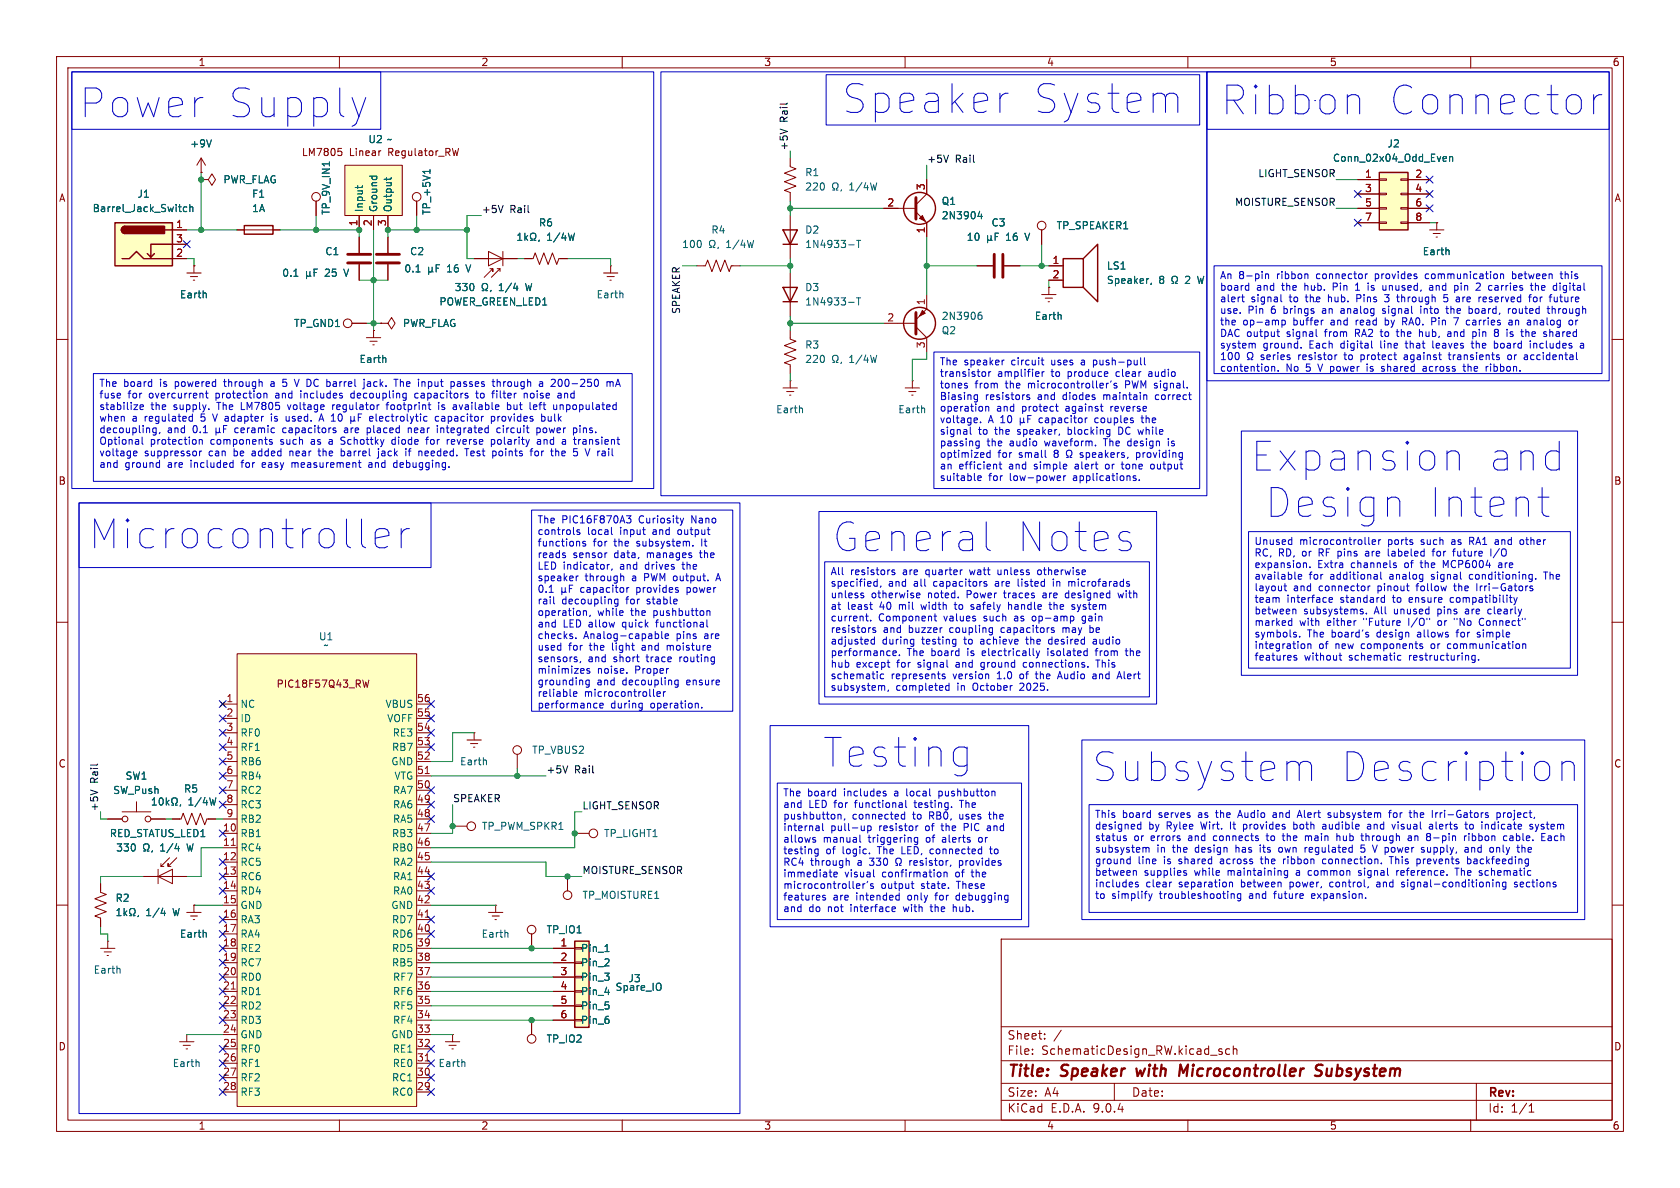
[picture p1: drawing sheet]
<svg xmlns="http://www.w3.org/2000/svg" width="297mm" height="210mm" viewBox="0 0 297 210" stroke-linecap="round" stroke-linejoin="round" font-family="sans-serif">
<defs><g id="words">
<g font-size="7.1" fill="#0000c2">
<text x="14.1" y="21.1">Power</text>
<text x="39.9" y="21.1">Supply</text>
<text x="149" y="20.3">Speaker</text>
<text x="182.3" y="20.3">System</text>
<text x="216" y="20.6">Ribbon</text>
<text x="245.2" y="20.6">Connector</text>
<text x="221.3" y="83.5">Expansion</text>
<text x="262.8" y="83.5">and</text>
<text x="223.8" y="91.7">Design</text>
<text x="252.3" y="91.7">Intent</text>
<text x="15.8" y="97.3">Microcontroller</text>
<text x="147.3" y="97.8">General</text>
<text x="179.4" y="97.8">Notes</text>
<text x="145.6" y="135.9">Testing</text>
<text x="193.2" y="138.4">Subsystem</text>
<text x="236.7" y="138.4">Description</text>
</g>
<g font-size="2.8" fill="#840000">
<text x="178" y="190.9">Title:</text>
<text x="187.7" y="190.9">Speaker</text>
<text x="201.8" y="190.9">with</text>
<text x="210.1" y="190.9">Microcontroller</text>
<text x="235" y="190.9">Subsystem</text>
</g>
<g font-size="2.1" fill="#840000">
<text x="178" y="184">Sheet:</text>
<text x="178" y="186.7">File:</text>
<text x="184.1" y="186.7">SchematicDesign_RW.kicad_sch</text>
<text x="178" y="196.9">KiCad</text>
<text x="178" y="194.1">Size:</text>
<text x="184.7" y="194.1">A4</text>
<text x="185.7" y="196.9">E.D.A.</text>
<text x="193.3" y="196.9">9.0.4</text>
<text x="200" y="194.1">Date:</text>
<text x="263" y="194.3">Rev:</text>
<text x="263" y="196.9">Id:</text>
<text x="267.1" y="196.9">1/1</text>
</g>
<g font-size="1.8" fill="#840000">
<text x="35" y="11.9">1</text>
<text x="85" y="11.9">2</text>
<text x="135" y="11.9">3</text>
<text x="185" y="11.9">4</text>
<text x="235" y="11.9">5</text>
<text x="285" y="11.9">6</text>
<text x="53.3" y="27.8">LM7805</text>
<text x="61.8" y="27.8">Linear</text>
<text x="68.7" y="27.8">Regulator_RW</text>
<text x="10.3" y="35.9">A</text>
<text x="285.3" y="35.9">A</text>
<text x="10.3" y="85.9">B</text>
<text x="285.3" y="85.9">B</text>
<text x="48.8" y="121.8">PIC18F57Q43_RW</text>
<text x="10.3" y="135.9">C</text>
<text x="285.3" y="135.9">C</text>
<text x="10.3" y="185.9">D</text>
<text x="285.3" y="185.9">D</text>
<text x="35" y="199.9">1</text>
<text x="85" y="199.9">2</text>
<text x="135" y="199.9">3</text>
<text x="185" y="199.9">4</text>
<text x="235" y="199.9">5</text>
<text x="285" y="199.9">6</text>
</g>
<g font-size="1.8" fill="#0f0f0f">
<text x="139.4" y="21.6" transform="rotate(-90 139.4 21.6)">Rail</text>
<text x="139.4" y="26.7" transform="rotate(-90 139.4 26.7)">+5V</text>
<text x="163.8" y="28.9">+5V</text>
<text x="168.9" y="28.9">Rail</text>
<text x="222.3" y="31.4">LIGHT_SENSOR</text>
<text x="85.1" y="37.8">+5V</text>
<text x="90.1" y="37.8">Rail</text>
<text x="218.2" y="36.5">MOISTURE_SENSOR</text>
<text x="120.3" y="55.6" transform="rotate(-90 120.3 55.6)">SPEAKER</text>
<text x="96.5" y="136.8">+5V</text>
<text x="101.6" y="136.8">Rail</text>
<text x="17.4" y="143.5" transform="rotate(-90 17.4 143.5)">+5V</text>
<text x="17.4" y="138.5" transform="rotate(-90 17.4 138.5)">Rail</text>
<text x="80" y="141.9">SPEAKER</text>
<text x="102.9" y="143.2">LIGHT_SENSOR</text>
<text x="102.9" y="154.6">MOISTURE_SENSOR</text>
</g>
<g font-size="1.8" fill="#006464">
<text x="33.5" y="26.3">+9V</text>
<text x="65" y="25.5">U2 ~</text>
<text x="235.5" y="28.8">Conn_02x04_Odd_Even</text>
<text x="245.2" y="26.3">J2</text>
<text x="24.2" y="35.2">J1</text>
<text x="39.4" y="32.6">PWR_FLAG</text>
<text x="44.5" y="35.2">F1</text>
<text x="142.2" y="31.3">R1</text>
<text x="142.2" y="33.9">220</text>
<text x="150.3" y="33.9">1/4W</text>
<text x="16.3" y="37.7">Barrel_Jack_Switch</text>
<text x="44.5" y="37.7">1A</text>
<text x="58.5" y="38.1" transform="rotate(-90 58.5 38.1)">TP_9V_IN1</text>
<text x="64.4" y="37.6" transform="rotate(-90 64.4 37.6)">Input</text>
<text x="66.9" y="37.6" transform="rotate(-90 66.9 37.6)">Ground</text>
<text x="69.4" y="37.6" transform="rotate(-90 69.4 37.6)">Output</text>
<text x="76.3" y="38.1" transform="rotate(-90 76.3 38.1)">TP_+5V1</text>
<text x="95.2" y="40.2">R6</text>
<text x="125.7" y="41.5">R4</text>
<text x="142.2" y="41.5">D2</text>
<text x="166.4" y="36.4">Q1</text>
<text x="166.4" y="39">2N3904</text>
<text x="175.2" y="40.2">C3</text>
<text x="186.7" y="40.7">TP_SPEAKER1</text>
<text x="57.4" y="45.3">C1</text>
<text x="72.4" y="45.3">C2</text>
<text x="96.7" y="42.8">1/4W</text>
<text x="120.5" y="44">100</text>
<text x="128.5" y="44">1/4W</text>
<text x="142.2" y="44">1N4933-T</text>
<text x="170.8" y="42.8">10</text>
<text x="178" y="42.8">16</text>
<text x="181.6" y="42.8">V</text>
<text x="195.6" y="47.9">LS1</text>
<text x="251.4" y="45.3">Earth</text>
<text x="31.7" y="52.9">Earth</text>
<text x="49.8" y="49.1">0.1</text>
<text x="57.6" y="49.1">25</text>
<text x="61.2" y="49.1">V</text>
<text x="71.4" y="48.4">0.1</text>
<text x="79.2" y="48.4">16</text>
<text x="80.3" y="51.7">330</text>
<text x="82.8" y="48.4">V</text>
<text x="88.3" y="51.7">1/4</text>
<text x="93.2" y="51.7">W</text>
<text x="105.4" y="52.9">Earth</text>
<text x="142.2" y="51.7">D3</text>
<text x="195.6" y="50.4">Speaker,</text>
<text x="204.9" y="50.4">8</text>
<text x="209.9" y="50.4">2</text>
<text x="212.2" y="50.4">W</text>
<text x="51.9" y="58">TP_GND1</text>
<text x="71.1" y="58">PWR_FLAG</text>
<text x="77.6" y="54.2">POWER_GREEN_LED1</text>
<text x="142.2" y="54.2">1N4933-T</text>
<text x="166.4" y="59.3">Q2</text>
<text x="166.4" y="56.7">2N3906</text>
<text x="182.8" y="56.7">Earth</text>
<text x="63.5" y="64.4">Earth</text>
<text x="142.2" y="61.8">R3</text>
<text x="142.2" y="64.4">220</text>
<text x="150.3" y="64.4">1/4W</text>
<text x="137.1" y="73.3">Earth</text>
<text x="158.7" y="73.3">Earth</text>
<text x="56.3" y="113.4">U1</text>
<text x="57.1" y="114.9">~</text>
<text x="42.4" y="125.3">NC</text>
<text x="68.1" y="125.3">VBUS</text>
<text x="42.4" y="127.9">ID</text>
<text x="42.4" y="130.4">RF0</text>
<text x="68.4" y="127.9">VOFF</text>
<text x="69.3" y="130.4">RE3</text>
<text x="42.4" y="132.9">RF1</text>
<text x="42.4" y="135.5">RB6</text>
<text x="69.1" y="135.5">GND</text>
<text x="69.2" y="132.9">RB7</text>
<text x="81.2" y="135.5">Earth</text>
<text x="94" y="133.5">TP_VBUS2</text>
<text x="19.9" y="140.6">SW_Push</text>
<text x="22.1" y="138">SW1</text>
<text x="32.4" y="140.3">R5</text>
<text x="33.2" y="142.6">1/4W</text>
<text x="42.4" y="138">RB4</text>
<text x="42.4" y="140.6">RC2</text>
<text x="42.4" y="143.1">RC3</text>
<text x="69.4" y="140.6">RA7</text>
<text x="69.4" y="143.1">RA6</text>
<text x="69.6" y="138">VTG</text>
<text x="19.3" y="148.2">RED_STATUS_LED1</text>
<text x="42.4" y="145.6">RB2</text>
<text x="42.4" y="148.2">RB1</text>
<text x="69.2" y="148.2">RB3</text>
<text x="69.4" y="145.6">RA5</text>
<text x="85.1" y="146.9">TP_PWM_SPKR1</text>
<text x="106.7" y="148.2">TP_LIGHT1</text>
<text x="20.4" y="150.7">330</text>
<text x="28.5" y="150.7">1/4</text>
<text x="33.4" y="150.7">W</text>
<text x="42.4" y="150.7">RC4</text>
<text x="42.4" y="153.3">RC5</text>
<text x="42.4" y="155.8">RC6</text>
<text x="69.2" y="150.7">RB0</text>
<text x="69.4" y="153.3">RA2</text>
<text x="69.4" y="155.8">RA1</text>
<text x="20.3" y="159.6">R2</text>
<text x="42.4" y="158.3">RD4</text>
<text x="42.4" y="160.9">GND</text>
<text x="69.1" y="160.9">GND</text>
<text x="69.4" y="158.3">RA0</text>
<text x="102.9" y="159.1">TP_MOISTURE1</text>
<text x="25.8" y="162.2">1/4</text>
<text x="30.7" y="162.2">W</text>
<text x="31.7" y="166">Earth</text>
<text x="42.4" y="163.4">RA3</text>
<text x="42.4" y="166">RA4</text>
<text x="69.2" y="163.4">RD7</text>
<text x="69.2" y="166">RD6</text>
<text x="85" y="166">Earth</text>
<text x="96.5" y="165.2">TP_IO1</text>
<text x="16.5" y="172.3">Earth</text>
<text x="42.4" y="168.5">RE2</text>
<text x="42.4" y="171">RC7</text>
<text x="42.4" y="173.6">RD0</text>
<text x="69.2" y="168.5">RD5</text>
<text x="69.2" y="171">RB5</text>
<text x="69.4" y="173.6">RF7</text>
<text x="102.6" y="168.5">Pin_1</text>
<text x="102.6" y="171">Pin_2</text>
<text x="102.6" y="173.6">Pin_3</text>
<text x="111" y="173.8">J3</text>
<text x="42.4" y="176.1">RD1</text>
<text x="42.4" y="178.7">RD2</text>
<text x="69.4" y="176.1">RF6</text>
<text x="69.4" y="178.7">RF5</text>
<text x="102.6" y="176.1">Pin_4</text>
<text x="102.6" y="178.7">Pin_5</text>
<text x="108.7" y="175.4">Spare_IO</text>
<text x="42.4" y="181.2">RD3</text>
<text x="42.4" y="183.7">GND</text>
<text x="69.1" y="183.7">GND</text>
<text x="69.4" y="181.2">RF4</text>
<text x="96.5" y="184.5">TP_IO2</text>
<text x="102.6" y="181.2">Pin_6</text>
<text x="30.4" y="188.8">Earth</text>
<text x="42.4" y="186.3">RF0</text>
<text x="42.4" y="188.8">RF1</text>
<text x="42.4" y="191.4">RF2</text>
<text x="69.2" y="191.4">RC1</text>
<text x="69.3" y="186.3">RE1</text>
<text x="69.3" y="188.8">RE0</text>
<text x="77.4" y="188.8">Earth</text>
<text x="42.4" y="193.9">RF3</text>
<text x="69.2" y="193.9">RC0</text>
</g>
<g font-size="1.8" fill="#a90000">
<text x="163.6" y="33.7" transform="rotate(-90 163.6 33.7)">3</text>
<text x="241.2" y="31.5">1</text>
<text x="241.2" y="34">3</text>
<text x="250.1" y="31.5">2</text>
<text x="250.1" y="34">4</text>
<text x="31" y="40.4">1</text>
<text x="63.2" y="40.1" transform="rotate(-90 63.2 40.1)">1</text>
<text x="65.8" y="40.1" transform="rotate(-90 65.8 40.1)">2</text>
<text x="68.3" y="40.1" transform="rotate(-90 68.3 40.1)">3</text>
<text x="156.8" y="36.6">2</text>
<text x="163.6" y="41.3" transform="rotate(-90 163.6 41.3)">1</text>
<text x="241.2" y="36.6">5</text>
<text x="241.2" y="39.1">7</text>
<text x="250.1" y="36.6">6</text>
<text x="250.1" y="39.1">8</text>
<text x="31" y="42.9">3</text>
<text x="31" y="45.5">2</text>
<text x="186" y="46.7">1</text>
<text x="186" y="49.3">2</text>
<text x="156.8" y="56.9">2</text>
<text x="163.6" y="54" transform="rotate(-90 163.6 54)">1</text>
<text x="163.6" y="61.7" transform="rotate(-90 163.6 61.7)">3</text>
<text x="39.9" y="124.2">1</text>
<text x="73.6" y="124.2">56</text>
<text x="39.9" y="126.7">2</text>
<text x="39.9" y="129.3">3</text>
<text x="39.9" y="131.8">4</text>
<text x="73.6" y="126.7">55</text>
<text x="73.6" y="129.3">54</text>
<text x="73.6" y="131.8">53</text>
<text x="39.9" y="134.4">5</text>
<text x="39.9" y="136.9">6</text>
<text x="73.6" y="134.4">52</text>
<text x="73.6" y="136.9">51</text>
<text x="39.9" y="139.4">7</text>
<text x="39.9" y="142">8</text>
<text x="73.6" y="139.4">50</text>
<text x="73.6" y="142">49</text>
<text x="39.3" y="147.1">10</text>
<text x="39.3" y="149.6">11</text>
<text x="39.9" y="144.5">9</text>
<text x="73.6" y="144.5">48</text>
<text x="73.6" y="147.1">47</text>
<text x="73.6" y="149.6">46</text>
<text x="39.3" y="152.1">12</text>
<text x="39.3" y="154.7">13</text>
<text x="73.6" y="152.1">45</text>
<text x="73.6" y="154.7">44</text>
<text x="39.3" y="157.2">14</text>
<text x="39.3" y="159.8">15</text>
<text x="73.6" y="157.2">43</text>
<text x="73.6" y="159.8">42</text>
<text x="39.3" y="162.3">16</text>
<text x="39.3" y="164.8">17</text>
<text x="39.3" y="167.4">18</text>
<text x="73.6" y="162.3">41</text>
<text x="73.6" y="164.8">40</text>
<text x="73.6" y="167.4">39</text>
<text x="99" y="167.4">1</text>
<text x="39.3" y="169.9">19</text>
<text x="39.3" y="172.5">20</text>
<text x="73.6" y="169.9">38</text>
<text x="73.6" y="172.5">37</text>
<text x="99" y="169.9">2</text>
<text x="99" y="172.5">3</text>
<text x="39.3" y="175">21</text>
<text x="39.3" y="177.5">22</text>
<text x="73.6" y="175">36</text>
<text x="73.6" y="177.5">35</text>
<text x="99" y="175">4</text>
<text x="99" y="177.5">5</text>
<text x="39.3" y="180.1">23</text>
<text x="39.3" y="182.6">24</text>
<text x="39.3" y="185.2">25</text>
<text x="73.6" y="180.1">34</text>
<text x="73.6" y="182.6">33</text>
<text x="73.6" y="185.2">32</text>
<text x="99" y="180.1">6</text>
<text x="39.3" y="187.7">26</text>
<text x="39.3" y="190.2">27</text>
<text x="73.6" y="187.7">31</text>
<text x="73.6" y="190.2">30</text>
<text x="39.3" y="192.8">28</text>
<text x="73.6" y="192.8">29</text>
</g>
<g font-size="1.8" fill="#0000c2">
<text x="215.6" y="49.7">An</text>
<text x="215.6" y="51.7">board</text>
<text x="215.6" y="53.8">alert</text>
<text x="219" y="49.7">8-pin</text>
<text x="221.2" y="53.8">signal</text>
<text x="222.1" y="51.7">and</text>
<text x="225.8" y="49.7">ribbon</text>
<text x="226.8" y="51.7">the</text>
<text x="228.1" y="53.8">to</text>
<text x="230.9" y="51.7">hub.</text>
<text x="231.1" y="53.8">the</text>
<text x="233" y="49.7">connector</text>
<text x="235.3" y="53.8">hub.</text>
<text x="236.1" y="51.7">Pin</text>
<text x="240.3" y="51.7">1</text>
<text x="240.5" y="53.8">Pins</text>
<text x="242.7" y="51.7">is</text>
<text x="243.5" y="49.7">provides</text>
<text x="245.5" y="51.7">unused,</text>
<text x="245.7" y="53.8">3</text>
<text x="248.1" y="53.8">through</text>
<text x="252.6" y="49.7">communication</text>
<text x="254" y="51.7">and</text>
<text x="256.5" y="53.8">5</text>
<text x="258.6" y="51.7">pin</text>
<text x="258.9" y="53.8">are</text>
<text x="262.7" y="51.7">2</text>
<text x="263.1" y="53.8">reserved</text>
<text x="265" y="51.7">carries</text>
<text x="268.2" y="49.7">between</text>
<text x="272.2" y="53.8">for</text>
<text x="272.8" y="51.7">the</text>
<text x="276.1" y="53.8">future</text>
<text x="276.9" y="51.7">digital</text>
<text x="277" y="49.7">this</text>
<text x="215.6" y="55.8">use.</text>
<text x="215.6" y="57.8">the</text>
<text x="215.6" y="59.9">DAC output</text>
<text x="219.7" y="57.8">op-amp</text>
<text x="220.6" y="55.8">Pin</text>
<text x="224.8" y="55.8">6</text>
<text x="227.2" y="55.8">brings</text>
<text x="227.6" y="59.9">signal</text>
<text x="228.7" y="57.8">buffer</text>
<text x="234.2" y="55.8">an</text>
<text x="234.5" y="59.9">from</text>
<text x="235.5" y="57.8">and</text>
<text x="237.7" y="55.8">analog</text>
<text x="240" y="59.9">RA2</text>
<text x="240.2" y="57.8">read</text>
<text x="244.8" y="59.9">to</text>
<text x="245.3" y="55.8">signal</text>
<text x="245.5" y="57.8">by</text>
<text x="247.8" y="59.9">the</text>
<text x="248.8" y="57.8">RA0.</text>
<text x="252" y="59.9">hub,</text>
<text x="252.2" y="55.8">into</text>
<text x="254.1" y="57.8">Pin</text>
<text x="257" y="55.8">the</text>
<text x="257.2" y="59.9">and</text>
<text x="258.3" y="57.8">7</text>
<text x="260.7" y="57.8">carries</text>
<text x="261.1" y="55.8">board,</text>
<text x="261.8" y="59.9">pin</text>
<text x="265.9" y="59.9">8</text>
<text x="268.3" y="59.9">is</text>
<text x="268.3" y="55.8">routed</text>
<text x="268.4" y="57.8">an</text>
<text x="271.1" y="59.9">the</text>
<text x="271.9" y="57.8">analog</text>
<text x="275.2" y="59.9">shared</text>
<text x="275.5" y="55.8">through</text>
<text x="166.1" y="64.9">The</text>
<text x="170.4" y="64.9">speaker</text>
<text x="178.9" y="64.9">circuit</text>
<text x="186.1" y="64.9">uses</text>
<text x="191.6" y="64.9">a</text>
<text x="193.9" y="64.9">push-pull</text>
<text x="215.6" y="61.9">system</text>
<text x="215.6" y="64">100</text>
<text x="223" y="64">series</text>
<text x="223.3" y="61.9">ground.</text>
<text x="229.8" y="64">resistor</text>
<text x="231.6" y="61.9">Each</text>
<text x="237.3" y="61.9">digital</text>
<text x="238.2" y="64">to</text>
<text x="241.2" y="64">protect</text>
<text x="244.5" y="61.9">line</text>
<text x="249.1" y="64">against</text>
<text x="249.2" y="61.9">that</text>
<text x="254.1" y="61.9">leaves</text>
<text x="257.2" y="64">transients</text>
<text x="261.3" y="61.9">the</text>
<text x="265.4" y="61.9">board</text>
<text x="267.8" y="64">or</text>
<text x="270.9" y="64">accidental</text>
<text x="272" y="61.9">includes</text>
<text x="17.5" y="68.7">The</text>
<text x="17.5" y="70.8">fuse</text>
<text x="21.8" y="68.7">board</text>
<text x="22.6" y="70.8">for</text>
<text x="26.5" y="70.8">overcurrent</text>
<text x="28.4" y="68.7">is</text>
<text x="31.2" y="68.7">powered</text>
<text x="38.4" y="70.8">protection</text>
<text x="40.1" y="68.7">through</text>
<text x="48.5" y="68.7">a</text>
<text x="49.2" y="70.8">and</text>
<text x="50.9" y="68.7">5</text>
<text x="53.2" y="68.7">V DC barrel</text>
<text x="53.8" y="70.8">includes</text>
<text x="62.9" y="70.8">decoupling</text>
<text x="66" y="68.7">jack.</text>
<text x="71.6" y="68.7">The</text>
<text x="74.4" y="70.8">capacitors</text>
<text x="76" y="68.7">input</text>
<text x="82" y="68.7">passes</text>
<text x="85.5" y="70.8">to</text>
<text x="88.5" y="70.8">filter</text>
<text x="89.6" y="68.7">through</text>
<text x="94.3" y="70.8">noise</text>
<text x="98" y="68.7">a</text>
<text x="100.4" y="68.7">200-250</text>
<text x="100.5" y="70.8">and</text>
<text x="166.1" y="67">transistor</text>
<text x="166.1" y="69">tones</text>
<text x="166.1" y="71">Biasing</text>
<text x="172.4" y="69">from</text>
<text x="174.2" y="71">resistors</text>
<text x="176.4" y="67">amplifier</text>
<text x="177.9" y="69">the</text>
<text x="182" y="69">microcontroller's</text>
<text x="183.6" y="71">and</text>
<text x="186" y="67">to</text>
<text x="188.2" y="71">diodes</text>
<text x="189" y="67">produce</text>
<text x="195.5" y="71">maintain</text>
<text x="197.8" y="67">clear</text>
<text x="199.4" y="69">PWM signal.</text>
<text x="203.7" y="67">audio</text>
<text x="204.9" y="71">correct</text>
<text x="215.6" y="66">contention.</text>
<text x="227.3" y="66">No</text>
<text x="231" y="66">5</text>
<text x="233.4" y="66">V power</text>
<text x="242.3" y="66">is</text>
<text x="245.1" y="66">shared</text>
<text x="252.6" y="66">across</text>
<text x="260" y="66">the</text>
<text x="264.2" y="66">ribbon.</text>
<text x="17.5" y="72.8">stabilize</text>
<text x="17.5" y="74.9">when</text>
<text x="17.5" y="76.9">decoupling,</text>
<text x="23.4" y="74.9">a</text>
<text x="25.7" y="74.9">regulated</text>
<text x="26.7" y="72.8">the</text>
<text x="29.6" y="76.9">and</text>
<text x="30.8" y="72.8">supply.</text>
<text x="34.2" y="76.9">0.1</text>
<text x="35.8" y="74.9">5</text>
<text x="38.2" y="74.9">V adapter</text>
<text x="38.7" y="72.8">The</text>
<text x="42" y="76.9">ceramic</text>
<text x="43.1" y="72.8">LM7805</text>
<text x="48.8" y="74.9">is</text>
<text x="50.7" y="76.9">capacitors</text>
<text x="51.6" y="72.8">voltage</text>
<text x="51.6" y="74.9">used.</text>
<text x="57.8" y="74.9">A 10</text>
<text x="59.6" y="72.8">regulator</text>
<text x="61.7" y="76.9">are</text>
<text x="65.9" y="76.9">placed</text>
<text x="67.2" y="74.9">electrolytic</text>
<text x="69.4" y="72.8">footprint</text>
<text x="73.4" y="76.9">near</text>
<text x="78.7" y="76.9">integrated</text>
<text x="78.8" y="72.8">is</text>
<text x="79" y="74.9">capacitor</text>
<text x="81.6" y="72.8">available</text>
<text x="89.1" y="74.9">provides</text>
<text x="89.5" y="76.9">circuit</text>
<text x="91.3" y="72.8">but</text>
<text x="95.5" y="72.8">left</text>
<text x="96.7" y="76.9">power</text>
<text x="98.2" y="74.9">bulk</text>
<text x="99.9" y="72.8">unpopulated</text>
<text x="103.4" y="76.9">pins.</text>
<text x="166.1" y="73.1">operation</text>
<text x="166.1" y="75.1">voltage.</text>
<text x="166.1" y="77.2">signal</text>
<text x="173" y="77.2">to</text>
<text x="174.7" y="75.1">A 10</text>
<text x="176" y="77.2">the</text>
<text x="176.2" y="73.1">and</text>
<text x="180.1" y="77.2">speaker,</text>
<text x="180.8" y="73.1">protect</text>
<text x="184.2" y="75.1">capacitor</text>
<text x="188.7" y="73.1">against</text>
<text x="189.2" y="77.2">blocking</text>
<text x="194.2" y="75.1">couples</text>
<text x="196.8" y="73.1">reverse</text>
<text x="198.4" y="77.2">DC while</text>
<text x="202.7" y="75.1">the</text>
<text x="17.5" y="78.9">Optional</text>
<text x="17.5" y="81">voltage</text>
<text x="17.5" y="83">and</text>
<text x="22.1" y="83">ground</text>
<text x="25.5" y="81">suppressor</text>
<text x="26.6" y="78.9">protection</text>
<text x="29.8" y="83">are</text>
<text x="34" y="83">included</text>
<text x="37" y="81">can</text>
<text x="37.3" y="78.9">components</text>
<text x="41.6" y="81">be</text>
<text x="43.2" y="83">for</text>
<text x="45" y="81">added</text>
<text x="47" y="83">easy</text>
<text x="49.9" y="78.9">such</text>
<text x="51.9" y="81">near</text>
<text x="52.4" y="83">measurement</text>
<text x="55.5" y="78.9">as</text>
<text x="57.2" y="81">the</text>
<text x="58.8" y="78.9">a</text>
<text x="61.1" y="78.9">Schottky</text>
<text x="61.3" y="81">barrel</text>
<text x="66.2" y="83">and</text>
<text x="68.1" y="81">jack</text>
<text x="70.3" y="78.9">diode</text>
<text x="70.9" y="83">debugging.</text>
<text x="73.2" y="81">if</text>
<text x="75.7" y="81">needed.</text>
<text x="76.7" y="78.9">for</text>
<text x="80.5" y="78.9">reverse</text>
<text x="84.2" y="81">Test</text>
<text x="88.5" y="78.9">polarity</text>
<text x="89.1" y="81">points</text>
<text x="96.1" y="81">for</text>
<text x="96.9" y="78.9">and</text>
<text x="100" y="81">the</text>
<text x="101.5" y="78.9">a</text>
<text x="103.8" y="78.9">transient</text>
<text x="104.1" y="81">5</text>
<text x="106.5" y="81">V rail</text>
<text x="166.1" y="79.2">passing</text>
<text x="166.1" y="81.3">optimized</text>
<text x="166.1" y="83.3">an</text>
<text x="169.5" y="83.3">efficient</text>
<text x="174.5" y="79.2">the</text>
<text x="176.4" y="81.3">for</text>
<text x="178.5" y="83.3">and</text>
<text x="178.6" y="79.2">audio</text>
<text x="180.2" y="81.3">small</text>
<text x="183.1" y="83.3">simple</text>
<text x="185" y="79.2">waveform.</text>
<text x="186.6" y="81.3">8</text>
<text x="190.5" y="83.3">alert</text>
<text x="191.6" y="81.3">speakers,</text>
<text x="195.7" y="79.2">The</text>
<text x="196.1" y="83.3">or</text>
<text x="199.2" y="83.3">tone</text>
<text x="200" y="79.2">design</text>
<text x="201.7" y="81.3">providing</text>
<text x="204.5" y="83.3">output</text>
<text x="207.4" y="79.2">is</text>
<text x="166.1" y="85.4">suitable</text>
<text x="174.8" y="85.4">for</text>
<text x="178.6" y="85.4">low-power</text>
<text x="190" y="85.4">applications.</text>
<text x="94.9" y="92.8">The</text>
<text x="94.9" y="94.9">controls</text>
<text x="99.3" y="92.8">PIC16F870A3</text>
<text x="103.8" y="94.9">local</text>
<text x="109.7" y="94.9">input</text>
<text x="113.1" y="92.8">Curiosity</text>
<text x="115.7" y="94.9">and</text>
<text x="120.3" y="94.9">output</text>
<text x="122.5" y="92.8">Nano</text>
<text x="94.9" y="96.9">functions</text>
<text x="94.9" y="99">reads</text>
<text x="94.9" y="101">LED indicator,</text>
<text x="101.3" y="99">sensor</text>
<text x="104.9" y="96.9">for</text>
<text x="108.7" y="96.9">the</text>
<text x="108.7" y="99">data,</text>
<text x="109.7" y="101">and</text>
<text x="112.8" y="96.9">subsystem.</text>
<text x="114.3" y="101">drives</text>
<text x="114.7" y="99">manages</text>
<text x="121.1" y="101">the</text>
<text x="124.2" y="99">the</text>
<text x="124.5" y="96.9">It</text>
<text x="146.7" y="102">All</text>
<text x="150.3" y="102">resistors</text>
<text x="159.7" y="102">are</text>
<text x="163.9" y="102">quarter</text>
<text x="171.9" y="102">watt</text>
<text x="177" y="102">unless</text>
<text x="184.3" y="102">otherwise</text>
<text x="221.7" y="96.7">Unused</text>
<text x="221.7" y="98.7">RC,</text>
<text x="221.7" y="100.7">expansion.</text>
<text x="226" y="98.7">RD,</text>
<text x="229.7" y="96.7">microcontroller</text>
<text x="230.3" y="98.7">or</text>
<text x="232.9" y="100.7">Extra</text>
<text x="233.4" y="98.7">RF pins</text>
<text x="239" y="100.7">channels</text>
<text x="242" y="98.7">are</text>
<text x="245.5" y="96.7">ports</text>
<text x="246.2" y="98.7">labeled</text>
<text x="248.6" y="100.7">of</text>
<text x="251.5" y="96.7">such</text>
<text x="251.6" y="100.7">the</text>
<text x="254.4" y="98.7">for</text>
<text x="255.8" y="100.7">MCP6004</text>
<text x="257.1" y="96.7">as</text>
<text x="258.2" y="98.7">future</text>
<text x="260.4" y="96.7">RA1</text>
<text x="265" y="98.7">I/O</text>
<text x="265.2" y="96.7">and</text>
<text x="265.8" y="100.7">are</text>
<text x="269.8" y="96.7">other</text>
<text x="94.9" y="103.1">speaker</text>
<text x="94.9" y="105.1">0.1</text>
<text x="94.9" y="107.2">rail</text>
<text x="99.3" y="107.2">decoupling</text>
<text x="102.7" y="105.1">capacitor</text>
<text x="103.4" y="103.1">through</text>
<text x="110.8" y="107.2">for</text>
<text x="111.8" y="103.1">a</text>
<text x="112.8" y="105.1">provides</text>
<text x="114.2" y="103.1">PWM output.</text>
<text x="114.7" y="107.2">stable</text>
<text x="121.9" y="105.1">power</text>
<text x="127.3" y="103.1">A</text>
<text x="146.7" y="104">specified,</text>
<text x="146.7" y="106.1">unless</text>
<text x="154" y="106.1">otherwise</text>
<text x="157.1" y="104">and</text>
<text x="161.7" y="104">all</text>
<text x="164.1" y="106.1">noted.</text>
<text x="165.3" y="104">capacitors</text>
<text x="171.2" y="106.1">Power</text>
<text x="176.4" y="104">are</text>
<text x="178" y="106.1">traces</text>
<text x="180.6" y="104">listed</text>
<text x="185" y="106.1">are</text>
<text x="187" y="104">in</text>
<text x="189.2" y="106.1">designed</text>
<text x="190" y="104">microfarads</text>
<text x="198.8" y="106.1">with</text>
<text x="221.7" y="102.8">available</text>
<text x="221.7" y="104.8">layout</text>
<text x="221.7" y="106.9">team</text>
<text x="227.5" y="106.9">interface</text>
<text x="228.7" y="104.8">and</text>
<text x="231.4" y="102.8">for</text>
<text x="233.3" y="104.8">connector</text>
<text x="235.3" y="102.8">additional</text>
<text x="237.1" y="106.9">standard</text>
<text x="243.8" y="104.8">pinout</text>
<text x="245.9" y="102.8">analog</text>
<text x="246.5" y="106.9">to</text>
<text x="249.6" y="106.9">ensure</text>
<text x="250.9" y="104.8">follow</text>
<text x="253.5" y="102.8">signal</text>
<text x="257" y="106.9">compatibility</text>
<text x="257.8" y="104.8">the</text>
<text x="260.4" y="102.8">conditioning.</text>
<text x="261.9" y="104.8">Irri-Gators</text>
<text x="273.9" y="102.8">The</text>
<text x="94.9" y="109.2">operation,</text>
<text x="94.9" y="111.3">and</text>
<text x="94.9" y="113.3">checks.</text>
<text x="99.6" y="111.3">LED allow</text>
<text x="103.2" y="113.3">Analog-capable</text>
<text x="105.7" y="109.2">while</text>
<text x="110.3" y="111.3">quick</text>
<text x="111.7" y="109.2">the</text>
<text x="115.8" y="109.2">pushbutton</text>
<text x="116.5" y="111.3">functional</text>
<text x="119.7" y="113.3">pins</text>
<text x="124.8" y="113.3">are</text>
<text x="146.7" y="108.1">at</text>
<text x="146.7" y="110.2">current.</text>
<text x="146.7" y="112.2">resistors</text>
<text x="149.8" y="108.1">least</text>
<text x="155.3" y="110.2">Component</text>
<text x="155.6" y="108.1">40</text>
<text x="156.1" y="112.2">and</text>
<text x="159.2" y="108.1">mil</text>
<text x="160.8" y="112.2">buzzer</text>
<text x="163.3" y="108.1">width</text>
<text x="167" y="110.2">values</text>
<text x="168.2" y="112.2">coupling</text>
<text x="169.5" y="108.1">to</text>
<text x="172.5" y="108.1">safely</text>
<text x="174.2" y="110.2">such</text>
<text x="177.4" y="112.2">capacitors</text>
<text x="179.3" y="108.1">handle</text>
<text x="179.8" y="110.2">as</text>
<text x="183.1" y="110.2">op-amp</text>
<text x="186.8" y="108.1">the</text>
<text x="188.5" y="112.2">may</text>
<text x="191" y="108.1">system</text>
<text x="192.2" y="110.2">gain</text>
<text x="193.5" y="112.2">be</text>
<text x="221.7" y="108.9">between</text>
<text x="221.7" y="111">marked</text>
<text x="221.7" y="113">symbols.</text>
<text x="229.7" y="111">with</text>
<text x="230.5" y="108.9">subsystems.</text>
<text x="231.1" y="113">The</text>
<text x="234.7" y="111">either</text>
<text x="235.5" y="113">board's</text>
<text x="241.3" y="111">&quot;Future</text>
<text x="243.1" y="108.9">All</text>
<text x="243.7" y="113">design</text>
<text x="246.7" y="108.9">unused</text>
<text x="249.5" y="111">I/O&quot;</text>
<text x="251" y="113">allows</text>
<text x="254.6" y="108.9">pins</text>
<text x="254.9" y="111">or</text>
<text x="258" y="111">&quot;No</text>
<text x="258.2" y="113">for</text>
<text x="259.7" y="108.9">are</text>
<text x="262" y="113">simple</text>
<text x="262.6" y="111">Connect&quot;</text>
<text x="263.9" y="108.9">clearly</text>
<text x="94.9" y="115.3">used</text>
<text x="94.9" y="117.4">sensors,</text>
<text x="94.9" y="119.4">minimizes</text>
<text x="100.5" y="115.3">for</text>
<text x="104" y="117.4">and</text>
<text x="104.3" y="115.3">the</text>
<text x="105.6" y="119.4">noise.</text>
<text x="108.5" y="115.3">light</text>
<text x="108.6" y="117.4">short</text>
<text x="112.4" y="119.4">Proper</text>
<text x="113.9" y="115.3">and</text>
<text x="114.6" y="117.4">trace</text>
<text x="118.6" y="115.3">moisture</text>
<text x="120.6" y="117.4">routing</text>
<text x="146.7" y="114.3">adjusted</text>
<text x="146.7" y="116.3">performance.</text>
<text x="146.7" y="118.4">hub</text>
<text x="151.4" y="118.4">except</text>
<text x="156" y="114.3">during</text>
<text x="158.7" y="118.4">for</text>
<text x="160.4" y="116.3">The</text>
<text x="162.5" y="118.4">signal</text>
<text x="163.1" y="114.3">testing</text>
<text x="164.8" y="116.3">board</text>
<text x="169.5" y="118.4">and</text>
<text x="170.8" y="114.3">to</text>
<text x="171.3" y="116.3">is</text>
<text x="173.8" y="114.3">achieve</text>
<text x="174.1" y="118.4">ground</text>
<text x="174.1" y="116.3">electrically</text>
<text x="181.8" y="118.4">connections.</text>
<text x="182.1" y="114.3">the</text>
<text x="185.9" y="116.3">isolated</text>
<text x="186.2" y="114.3">desired</text>
<text x="194.3" y="114.3">audio</text>
<text x="194.6" y="116.3">from</text>
<text x="194.9" y="118.4">This</text>
<text x="200.1" y="116.3">the</text>
<text x="221.7" y="115.1">integration</text>
<text x="221.7" y="117.1">features</text>
<text x="230.6" y="117.1">without</text>
<text x="233.1" y="115.1">of</text>
<text x="236.2" y="115.1">new</text>
<text x="238.6" y="117.1">schematic</text>
<text x="240.9" y="115.1">components</text>
<text x="249.4" y="117.1">restructuring.</text>
<text x="253.5" y="115.1">or</text>
<text x="256.6" y="115.1">communication</text>
<text x="94.9" y="121.5">grounding</text>
<text x="94.9" y="123.5">reliable</text>
<text x="94.9" y="125.6">performance</text>
<text x="103.3" y="123.5">microcontroller</text>
<text x="105.5" y="121.5">and</text>
<text x="108" y="125.6">during</text>
<text x="110.2" y="121.5">decoupling</text>
<text x="115.1" y="125.6">operation.</text>
<text x="121.7" y="121.5">ensure</text>
<text x="146.7" y="120.4">schematic</text>
<text x="146.7" y="122.4">subsystem,</text>
<text x="157.5" y="120.4">represents</text>
<text x="158.4" y="122.4">completed</text>
<text x="168.6" y="120.4">version</text>
<text x="169.3" y="122.4">in</text>
<text x="172.3" y="122.4">October</text>
<text x="176.6" y="120.4">1.0</text>
<text x="180.8" y="122.4">2025.</text>
<text x="180.8" y="120.4">of</text>
<text x="183.8" y="120.4">the</text>
<text x="187.9" y="120.4">Audio</text>
<text x="194.3" y="120.4">and</text>
<text x="198.9" y="120.4">Alert</text>
<text x="138.4" y="141.1">The</text>
<text x="138.4" y="143.2">and</text>
<text x="142.7" y="141.1">board</text>
<text x="143" y="143.2">LED for</text>
<text x="149.3" y="141.1">includes</text>
<text x="151.4" y="143.2">functional</text>
<text x="158.4" y="141.1">a</text>
<text x="160.7" y="141.1">local</text>
<text x="162.2" y="143.2">testing.</text>
<text x="166.6" y="141.1">pushbutton</text>
<text x="170.4" y="143.2">The</text>
<text x="138.4" y="145.2">pushbutton,</text>
<text x="138.4" y="147.2">internal</text>
<text x="138.4" y="149.3">allows</text>
<text x="145.5" y="149.3">manual</text>
<text x="146.9" y="147.2">pull-up</text>
<text x="150.7" y="145.2">connected</text>
<text x="153.6" y="149.3">triggering</text>
<text x="155.5" y="147.2">resistor</text>
<text x="161.5" y="145.2">to</text>
<text x="163.9" y="147.2">of</text>
<text x="164" y="149.3">of</text>
<text x="164.6" y="145.2">RB0,</text>
<text x="166.9" y="147.2">the</text>
<text x="167.1" y="149.3">alerts</text>
<text x="170.1" y="145.2">uses</text>
<text x="171.1" y="147.2">PIC</text>
<text x="173.7" y="149.3">or</text>
<text x="175.4" y="147.2">and</text>
<text x="175.5" y="145.2">the</text>
<text x="193.5" y="144.9">This</text>
<text x="193.5" y="147">designed</text>
<text x="193.5" y="149">status</text>
<text x="198.4" y="144.9">board</text>
<text x="200.5" y="149">or</text>
<text x="203.1" y="147">by</text>
<text x="203.6" y="149">errors</text>
<text x="205" y="144.9">serves</text>
<text x="206.3" y="147">Rylee</text>
<text x="210.4" y="149">and</text>
<text x="212.1" y="144.9">as</text>
<text x="212.6" y="147">Wirt.</text>
<text x="215" y="149">connects</text>
<text x="215.5" y="144.9">the</text>
<text x="217.9" y="147">It</text>
<text x="219.6" y="144.9">Audio</text>
<text x="220.4" y="147">provides</text>
<text x="224.6" y="149">to</text>
<text x="225.9" y="144.9">and</text>
<text x="227.7" y="149">the</text>
<text x="229.5" y="147">both</text>
<text x="230.5" y="144.9">Alert</text>
<text x="231.8" y="149">main</text>
<text x="234.9" y="147">audible</text>
<text x="236.1" y="144.9">subsystem</text>
<text x="237.6" y="149">hub</text>
<text x="242.2" y="149">through</text>
<text x="243" y="147">and</text>
<text x="247.1" y="144.9">for</text>
<text x="247.6" y="147">visual</text>
<text x="250.6" y="149">an</text>
<text x="250.9" y="144.9">the</text>
<text x="254.1" y="149">8-pin</text>
<text x="254.4" y="147">alerts</text>
<text x="255" y="144.9">Irri-Gators</text>
<text x="260.9" y="149">ribbon</text>
<text x="261" y="147">to</text>
<text x="264" y="147">indicate</text>
<text x="266.7" y="144.9">project,</text>
<text x="268.1" y="149">cable.</text>
<text x="272.7" y="147">system</text>
<text x="275" y="149">Each</text>
<text x="138.4" y="151.3">testing</text>
<text x="138.4" y="153.4">RC4</text>
<text x="138.4" y="155.4">immediate</text>
<text x="143.3" y="153.4">through</text>
<text x="146" y="151.3">of</text>
<text x="149.1" y="151.3">logic.</text>
<text x="149.3" y="155.4">visual</text>
<text x="151.7" y="153.4">a</text>
<text x="154" y="153.4">330</text>
<text x="155.5" y="151.3">The</text>
<text x="156.1" y="155.4">confirmation</text>
<text x="159.9" y="151.3">LED,</text>
<text x="161.5" y="153.4">resistor,</text>
<text x="165.1" y="151.3">connected</text>
<text x="169.2" y="155.4">of</text>
<text x="170.4" y="153.4">provides</text>
<text x="172.3" y="155.4">the</text>
<text x="175.9" y="151.3">to</text>
<text x="193.5" y="151.1">subsystem</text>
<text x="193.5" y="153.1">ground</text>
<text x="193.5" y="155.1">between</text>
<text x="201.2" y="153.1">line</text>
<text x="202.3" y="155.1">supplies</text>
<text x="204.5" y="151.1">in</text>
<text x="205.9" y="153.1">is</text>
<text x="207.4" y="151.1">the</text>
<text x="208.7" y="153.1">shared</text>
<text x="211.3" y="155.1">while</text>
<text x="211.6" y="151.1">design</text>
<text x="216.2" y="153.1">across</text>
<text x="217.3" y="155.1">maintaining</text>
<text x="218.9" y="151.1">has</text>
<text x="223.4" y="151.1">its</text>
<text x="223.6" y="153.1">the</text>
<text x="226.9" y="151.1">own</text>
<text x="227.7" y="153.1">ribbon</text>
<text x="229.6" y="155.1">a</text>
<text x="231.7" y="151.1">regulated</text>
<text x="231.9" y="155.1">common</text>
<text x="234.9" y="153.1">connection.</text>
<text x="241" y="155.1">signal</text>
<text x="241.9" y="151.1">5</text>
<text x="244.2" y="151.1">V power</text>
<text x="247" y="153.1">This</text>
<text x="247.9" y="155.1">reference.</text>
<text x="251.9" y="153.1">prevents</text>
<text x="253.2" y="151.1">supply,</text>
<text x="258.6" y="155.1">The</text>
<text x="261.1" y="151.1">and</text>
<text x="261.1" y="153.1">backfeeding</text>
<text x="263" y="155.1">schematic</text>
<text x="265.7" y="151.1">only</text>
<text x="270.8" y="151.1">the</text>
<text x="138.4" y="157.5">microcontroller's</text>
<text x="138.4" y="159.5">features</text>
<text x="138.4" y="161.6">and</text>
<text x="143" y="161.6">do</text>
<text x="146.5" y="161.6">not</text>
<text x="147.3" y="159.5">are</text>
<text x="150.6" y="161.6">interface</text>
<text x="151.5" y="159.5">intended</text>
<text x="155.7" y="157.5">output</text>
<text x="160.2" y="161.6">with</text>
<text x="160.7" y="159.5">only</text>
<text x="163" y="157.5">state.</text>
<text x="165.2" y="161.6">the</text>
<text x="165.8" y="159.5">for</text>
<text x="169.3" y="161.6">hub.</text>
<text x="169.5" y="157.5">These</text>
<text x="169.7" y="159.5">debugging</text>
<text x="193.5" y="157.2">includes</text>
<text x="193.5" y="159.2">to</text>
<text x="196.5" y="159.2">simplify</text>
<text x="202.6" y="157.2">clear</text>
<text x="205.1" y="159.2">troubleshooting</text>
<text x="208.5" y="157.2">separation</text>
<text x="219.7" y="157.2">between</text>
<text x="221.1" y="159.2">and</text>
<text x="225.7" y="159.2">future</text>
<text x="228.5" y="157.2">power,</text>
<text x="232.5" y="159.2">expansion.</text>
<text x="235.7" y="157.2">control,</text>
<text x="244.2" y="157.2">and</text>
<text x="248.9" y="157.2">signal-conditioning</text>
<text x="269" y="157.2">sections</text>
</g>
</g></defs>
<g fill="none" stroke="#840000" stroke-width=".18">
<path d="M10 10h277v190h-277zM12 12h273v186h-273zM60 10v2M110 10v2M160 10v2M210 10v2M260 10v2M35.6 31.8h1.2l.7-1.1 .6 1.1-.6 1-.7-1M35.6 31.8h.1M156.2 36.8h5.7M161.9 37.5l1.9 1.9v2.5M163.8 31.8v2.5l-1.9 1.9"/>
<path d="M254 39.4h.1M254 39.4v1.2M41.9 40.6h7.6M67.3 57.2h1.3l.6-1.1 .6 1.1-.6 1-.6-1M67.3 57.2h.1M184.1 52.1h2.6M184.8 52.7h1.3M185.3 53.3h.2M185.4 50.8h.1M185.4 47h2.6M185.4 49.5h2.6M185.4 50.8v1.3"/>
<path d="M252.7 40.6h2.6M253.4 41.3h1.2M253.9 41.9h.2M10 60h2M160 68.6h2.6M160.7 69.2h1.2M161.2 69.9h.2M161.3 67.3h.1M161.3 67.3v1.3M285 60h2M10 110h2M285 110h2"/>
<path d="M82.5 130.8h2.6M83.2 131.4h1.3M83.7 132.1h.2M83.8 129.5h.1M83.8 129.5v1.3M19 144.8h2.6M21.6 143.5h5.1M24.1 141.7v1.8M25.4 154.9h7.6M26.7 144.8h2.5M27.9 154.9l2.6-1.2v2.5zM27.9 153.7v2.5"/>
<path d="M28.4 153.2h.6M30 151.6l-1.6 1.6v-.5M30.5 144.8h1.5l.4-1 .7 2 .8-2 .8 2 .7-2 .8 2 .4-1h1.5M31.2 151.6l-1.5 1.6v-.5v.5h.5M10 160h2M33 161.3h2.6M33.7 161.9h1.2M34.2 162.6h.2M34.3 160h.1M34.3 160v1.3M86.4 161.3h2.5M87 161.9h1.3"/>
<path d="M87.5 162.6h.3M87.6 160h.1M87.6 160v1.3M177 166h108v32h-108zM285 160h2M60 198v2M110 198v2M160 198v2M177 194.5h108M177 191.5h108M177 187.5h108M177 181.5h108"/>
<path d="M182.5 186.3v.1M182.5 185.5v.1M184.7 183.6v.1M184.7 182.8v.1M187.6 182.1l-1.3 2M197 191.5v3M210 198v2M216 185.5l-.3-.1-.2 .2v.2l.5 .2v.3h-.5M217.4 185.5l-.4-.1-.3 .3v.4l.1 .2h.6M218 185.5l.2-.1 .4 .1 .1 .9M218 184.9v1.5M260 198v2"/>
<path d="M261 191.5v6.5M270.3 196.6h.9M270.3 195.5l.4-.4v1.5"/>
<circle cx="22.1" cy="144.8" r=".51"/>
<circle cx="26.2" cy="144.8" r=".51"/>
</g>
<path d="M200.9 188.9l.2 1.3 .5-.9M210 188.2l-.8 1.4-.5-1.4-.3 2M233.8 188.3a.85 .85 0 0 0-1 .1 .45 .45 0 0 0 .2 .8l.3 .1a.49 .49 0 0 1 .4 .5 .49 .49 0 0 1-.5 .4l-.7-.1" fill="none" stroke="#840000" stroke-width=".4"/>
<path d="M161.9 34.9v3.8" fill="none" stroke="#840000" stroke-width=".51"/>
<g fill="none" stroke="#840000" stroke-width=".25">
<path d="M43.2 39.9h5.1v1.5h-5.1zM188 45.7h3.5v5.1h-3.5zM191.5 45.7l2.6-2.5v10.1l-2.6-2.5"/>
<circle cx="162.6" cy="36.8" r="2.82"/>
</g>
<path d="M162.6 38.6l.5-.5 .5 1z" fill="#840000" stroke="#840000" stroke-width=".18"/>
<g fill="none" stroke="#006464" stroke-width=".18">
<path d="M173.2 37.3l-.3 1h.8M173.5 37.8v.9M187.5 55.7l.1 .8M203.6 50l-.2 .3M207.2 50.1h.3v-.2a.54 .54 0 0 1-.3-.8 .54 .54 0 0 1 .8-.2 .58 .58 0 0 1-.2 1v.2h.3M256.1 44.2l.1 .8M163.4 72.2l.1 .8M85.9 134.4l.1 .8M25.4 150.4h.3v-.2a.54 .54 0 0 1-.3-.7 .54 .54 0 0 1 .8-.3 .58 .58 0 0 1-.2 1v.2h.3M26.9 142.3h.7M26.9 150.4l-.1 .2M27 141.3l-.1 .1"/>
<path d="M27.3 141v1.3M28.2 141.2l.2-.2a.68 .68 0 0 1 .5 .7 .68 .68 0 0 1-.5 .6l-.2-.1-.1-.4 .1-.5M29.4 141v1.3M29.5 141.8l.4 .5M29.9 141.5l-.5 .4M30.4 142.3h.3v-.2a.54 .54 0 0 1-.3-.8 .54 .54 0 0 1 .8-.2 .58 .58 0 0 1-.2 1v.2h.3M30.9 150h.8M31.5 149.6v.8M31.9 142.3l-.1 .2M38.2 141l-.3 1.3M36.4 164.9l.1 .8M89.7 164.9l.1 .8"/>
</g>
<path d="M243.8 30.5h5.1v10.1h-5.1z" fill="#ffffc2"/>
<path d="M243.8 30.5h5.1v10.1h-5.1z" fill="none" stroke="#840000" stroke-width=".25"/>
<g fill="none" stroke="#840000" stroke-width=".18">
<path d="M240 31.8h3.8M240 34.3h3.8M240 36.8h3.8M240 39.4h3.8M243.8 31.6h1.3v.3h-1.3zM243.8 34.2h1.3v.2h-1.3zM243.8 36.7h1.3v.3h-1.3zM243.8 39.2h1.3v.3h-1.3zM247.6 31.6h1.3v.3h-1.3zM247.6 34.2h1.3v.2h-1.3zM247.6 36.7h1.3v.3h-1.3zM247.6 39.2h1.3v.3h-1.3z"/>
<path d="M248.9 31.8h3.8M248.9 34.3h3.8M248.9 36.8h3.8M248.9 39.4h3.8M17.8 156.2v1.5l1 .4-2 .8 2 .7-2 .8 2 .8-2 .7 1 .4v1.5M31.7 184.2h2.6M32.4 184.8h1.3M32.9 185.4h.2M33 182.9h.1M33 182.9v1.3"/>
</g>
<g fill="none" stroke="#006464" stroke-width=".18">
<path d="M255.3 27.7h.4v.3l-.6 .1M255.7 28.5h-.4M256.3 27.8l.1-.1h.4v.8M256.3 27.7v.8M20.7 161.9h.7M20.7 161l.3-.4v1.3M21.9 160.6v1.3M22.1 161.4l.3 .5M22.4 161l-.5 .5M22.9 161.9h.3v-.3a.54 .54 0 0 1-.3-.7 .54 .54 0 0 1 .8-.2 .58 .58 0 0 1-.1 .9v.3h.3M24.5 161.8l-.1 .3M28.5 161.4h.8"/>
<path d="M29.1 161v.9M35.1 187.8l.1 .7"/>
</g>
<path d="M41.9 115.6h31.8v80h-31.8z" fill="#ffffc2"/>
<g fill="none" stroke="#840000" stroke-width=".18">
<path d="M63.5 41.9v2.8M63.5 46.7v2.8M156.2 57.2h5.7M161.9 57.8l1.9 1.9v2.5M163.8 52.1v2.5l-1.9 1.9M172.7 47h2.8M177.5 47h2.8M138.4 68.6h2.6M139.1 69.2h1.2M139.6 69.9h.2M139.7 67.3h.1M139.7 67.3v1.3"/>
<path d="M41.9 115.6h31.8v80h-31.8zM39 124.1l.8 .7M39.4 124.5h2.5M39.4 127h2.5M39.4 129.5h2.5M39.4 132.1h2.5M39.4 134.6h2.5M39.4 137.2h2.5M39.4 139.7h2.5M39.8 124.1l-.8 .7M65.2 120.2l-.3 1.3-.2-.9-.3 .9M73.7 124.5h2.5"/>
<path d="M73.7 127h2.5M73.7 129.5h2.5M73.7 132.1h2.5M73.7 134.6h2.5M73.7 137.2h2.5M73.7 139.7h2.5M39.4 142.2h2.5M39.4 144.8h2.5M39.4 147.3h2.5M39.4 149.9h2.5M39.4 152.4h2.5M39.4 154.9h2.5"/>
<path d="M39.4 157.5h2.5M73.7 142.2h2.5M73.7 144.8h2.5M73.7 147.3h2.5M73.7 149.9h2.5M73.7 152.4h2.5M73.7 154.9h2.5M73.7 157.5h2.5M100.3 154.9v2.6M101.6 147.3h2.5M17.8 167.6h2.5M18.4 168.3h1.3"/>
<path d="M18.9 168.9h.3M19 166.4h.1M19 166.4v1.2M39.4 160h2.5M39.4 162.6h2.5M39.4 165.1h2.5M39.4 167.6h2.5M39.4 170.2h2.5M39.4 172.7h2.5M39.4 175.3h2.5M39.4 177.8h2.5M73.7 160h2.5"/>
<path d="M73.7 162.6h2.5M73.7 165.1h2.5M73.7 167.6h2.5M73.7 170.2h2.5M73.7 172.7h2.5M73.7 175.3h2.5M73.7 177.8h2.5M94 165.1v2.5M39.4 180.3h2.5M39.4 182.9h2.5M39.4 185.4h2.5M39.4 188h2.5"/>
<path d="M39.4 190.5h2.5M39.4 193h2.5M73.7 180.3h2.5M73.7 182.9h2.5M73.7 185.4h2.5M73.7 188h2.5M73.7 190.5h2.5M73.7 193h2.5"/>
<circle cx="100.3" cy="158.2" r=".76"/>
<circle cx="104.9" cy="147.3" r=".76"/>
<circle cx="94" cy="164.3" r=".76"/>
</g>
<path d="M75.2 136.7h.7M40.9 149.4h.7M40.9 174.8h.7M75.2 162.1h.7M75.2 187.5h.7" fill="none" stroke="#a90000" stroke-width=".18"/>
<path d="M61.5 45h4M61.5 46.5h4M161.9 55.2v3.9M175.8 45v4M177.3 45v4" fill="none" stroke="#840000" stroke-width=".51"/>
<circle cx="162.6" cy="57.1" r="2.82" fill="none" stroke="#840000" stroke-width=".25"/>
<path d="M163.1 54.9l.5 .5-1 .5z" fill="#840000" stroke="#840000" stroke-width=".18"/>
<g fill="none" stroke="#006464" stroke-width=".18">
<path d="M52 48.8h.7M54.2 48.7l.2 .1h.2l.2-.1M54.2 48v1.3M54.8 48.7l.2 .1M54.8 48v.7M55.5 48.2h.4M56.1 47.6h-.6v1.2M173 55.7h.4l.2 .2-.1 .5h-.5M173.5 55.2l-.4 .1M174.6 41.6v1.3M174.6 42.3l.2 .2h.2l.2-.2M175.2 42.3l.2 .2"/>
<path d="M175.2 41.6v.7M175.9 41.8h.4M176.5 41.2h-.6v1.3M141.8 72.2l.1 .8M21.2 171.2v.8"/>
</g>
<path d="M101.6 166.4h2.5v15.2h-2.5z" fill="#ffffc2"/>
<path d="M101.6 166.4h2.5v15.2h-2.5z" fill="none" stroke="#840000" stroke-width=".25"/>
<g fill="none" stroke="#840000" stroke-width=".18">
<path d="M80 146.1h2.5M97.8 167.6h3.8M97.8 170.2h3.8M97.8 172.7h3.8M97.8 175.3h3.8M97.8 177.8h3.8M101.6 167.5h1.3v.3h-1.3zM101.6 170.1h1.3v.2h-1.3zM101.6 172.6h1.3v.2h-1.3zM101.6 175.1h1.3v.3h-1.3zM101.6 177.7h1.3v.2h-1.3zM97.8 180.3h3.8"/>
<path d="M101.6 180.2h1.3v.3h-1.3z"/>
<circle cx="83.3" cy="146" r=".76"/>
</g>
<path d="M106.9 170.8h.8M106.9 168.2h.8M106.9 175.4h.8M107.6 169.6v.4M116.8 174v.9" fill="none" stroke="#006464" stroke-width=".18"/>
<path d="M61 29.2h10.1v8.9h-10.1z" fill="#ffffc2"/>
<g fill="none" stroke="#840000" stroke-width=".18">
<path d="M59.8 26.2h.6M60.2 26.7l.2 .3v.3l-.2 .2M61 29.2h10.1v8.9h-10.1zM63.5 38.1v2.5M66 38.1v2.5M67.2 26.7h.1M68.6 38.1v2.5M81.1 26.2l-.3 1.3M139.7 27.9v1.6l1 .3-2 .8 2 .8-2 .7 2 .8-2 .8 1 .3v1.6M139.7 38.1v7.6M62.2 57.2h2.6M64.8 59.7h2.5"/>
<path d="M66 58.4h.1M66 58.4v1.3M83.8 45.7h7.6M86.4 44.5l2.5 1.2-2.5 1.3zM86.6 47.5h.5v.5v-.5l-1.5 1.5M87.9 47.5h.5M88.4 48v-.5l-1.5 1.5M88.9 44.5v2.5M123.2 47h1.5l.4-1 .8 2 .7-2 .8 2 .7-2 .8 2 .4-1h1.5M184.1 40.6v2.6M65.4 60.3h1.3M65.9 61h.3"/>
<path d="M91.4 133.4v2.5M78.7 184.2h2.6M79.4 184.8h1.2M79.9 185.4h.2M80 182.9h.1M80 182.9v1.3M94 180.3v2.6"/>
<circle cx="184.1" cy="39.9" r=".76"/>
<circle cx="61.5" cy="57.1" r=".76"/>
<circle cx="91.4" cy="132.6" r=".76"/>
<circle cx="94" cy="183.6" r=".76"/>
</g>
<g fill="none" stroke="#006464" stroke-width=".18">
<path d="M63.2 32.8v.5M64.1 32.8l-.1 .3M65.3 31.1h1.3M65.8 31.1v.2M66.6 31.1v.2M68.3 31.4v.5M69.2 31.4l-.2 .3h-1.1M147.2 33.6h.3v-.2a.54 .54 0 0 1-.3-.8 .54 .54 0 0 1 .8-.2 .58 .58 0 0 1-.1 1v.2h.3M148.8 33.5l-.2 .3M85.2 51.4h.3v-.3a.54 .54 0 0 1-.2-.7 .54 .54 0 0 1 .7-.2 .58 .58 0 0 1-.1 .9v.3h.3M86.8 51.3l-.1 .3M90.8 51h.8"/>
<path d="M91.4 50.5v.9M125.4 43.8h.3v-.3a.54 .54 0 0 1-.2-.7 .54 .54 0 0 1 .7-.3 .58 .58 0 0 1-.1 1v.3h.3M127 43.7l-.1 .2M150 43.3h1M151.4 42.5h.7M151.8 42.5v1.3M68.2 63.3v.8M82.1 187.8l.1 .7"/>
</g>
<path d="M138.4 40.6h2.6l-1.3 2.6zM138.4 43.2h2.6" fill="none" stroke="#840000" stroke-width=".25"/>
<path d="M20.3 39.4h10.2v7.6h-10.2z" fill="#ffffc2"/>
<path d="M20.3 39.4h10.2v7.6h-10.2zM21.6 45.7h1.3l1.2-1.2 1.3 1.2h5.1M22.1 40a.64 .64 0 0 0-.6 .6 .64 .64 0 0 0 .6 .7M27.3 44.8l-.6 .7M29.2 40.6h1.3M30.5 43.2h-3.8v2.3l-.7-.7M138.4 50.8h2.6l-1.3 2.5zM138.4 53.3h2.6" fill="none" stroke="#840000" stroke-width=".25"/>
<g fill="#840000" stroke="#840000" stroke-width=".25">
<path d="M21.6 40.2l.5-.2v1.3a.63 .63 0 0 1-.6-.4 .63 .63 0 0 1 .1-.7z"/>
<path d="M22.1 40h7v1.3h-7z"/>
</g>
<g fill="none" stroke="#840000" stroke-width=".18">
<path d="M35.6 30.5h.1M35.6 31.8h.1M35.6 27.9l-.8 1.3M35.6 27.9l.7 1.3M35.6 27.9v2.6M55.9 35.6v2.5M63.5 38.1v2.5M66 38.1v2.5M68.6 38.1v2.5M73.7 35.6v2.5M156.2 36.8h2.5M163.8 31.8v2.5"/>
<path d="M163.8 39.4v2.5M240 31.8h3.8M240 34.3h3.8M240 36.8h3.8M240 39.4h3.8M248.9 31.8h3.8M248.9 34.3h3.8M248.9 36.8h3.8M248.9 39.4h3.8M254 39.4h.1M30.5 40.6h2.5M30.5 43.2h2.5"/>
<path d="M30.5 45.7h2.5M33 48.3h2.6M33.7 48.9h1.2M34.2 49.5h.2M34.3 47h.1M34.3 47v1.3M41.9 40.6h1.3M48.3 40.6h1.2M62.2 57.2h2.6M63.5 41.9v2.8M63.5 46.7v2.8M66 58.4h.1"/>
<path d="M67.3 57.2h.1M68.6 41.9v2.8M68.6 46.7v2.8M83.8 45.7h2.6M88.9 45.7h2.5M92.7 45.7h1.5l.4-1 .8 2 .7-2 .8 2 .8-2 .7 2 .4-1h1.5M106.7 48.3h2.5M107.3 48.9h1.3M107.8 49.5h.3M107.9 47h.1M107.9 47v1.3M139.7 58.4v1.5l1 .4-2 .8 2 .7-2 .8 2 .8-2 .7 1 .4v1.5"/>
<path d="M139.7 48.3v7.6M172.7 47h2.8M177.5 47h2.8M184.1 40.6v2.6M185.4 50.8h.1M185.4 49.5h2.6M185.4 47h2.6M17.8 156.2v1.3M19 144.8h2.6M25.4 154.9h2.5M26.7 144.8h2.5M30.5 144.8h1.2"/>
<path d="M30.5 154.9h2.5M36.8 144.8h1.3M17.8 162.6v1.2M34.3 160h.1M94 165.1v2.5M97.8 167.6h3.8M97.8 170.2h3.8M97.8 172.7h3.8M97.8 175.3h3.8M97.8 177.8h3.8M94 180.3v2.6M97.8 180.3h3.8"/>
<circle cx="55.9" cy="34.8" r=".76"/>
<circle cx="73.7" cy="34.8" r=".76"/>
</g>
<g fill="none" stroke="#006464" stroke-width=".18">
<path d="M33 36.6h-.3l-.3 .2 .1 .5h.5M33.6 36.7l.1-.1h.3l.1 .8M33.6 36.1v1.3M37.4 24.7l-.4 1.3M58.2 28.6v.7M63.2 32.8v.5M64.1 32.8l-.1 .3M65.3 31.1h1.3M65.8 31.1v.2M66.6 31.1v.2M68.3 31.4v.5M69.2 31.4l-.2 .3h-1.1"/>
<path d="M76 29.9v.8M76 30.3h-1.3l.2 .1M173.2 37.3l-.3 1h.8M173.5 37.8v.9M255.3 27.7h.4v.3l-.6 .1M255.7 28.5h-.4M256.3 27.8l.1-.1h.4v.8M256.3 27.7v.8M36.4 51.9l.1 .7M52 48.8h.7M54.2 48.7l.2 .1h.2l.2-.1M54.2 48v1.3"/>
<path d="M54.8 48.7l.2 .1M54.8 48v.7M55.5 48.2h.4M56.1 47.6h-.6v1.2M73.5 48.1h.8M75.8 47.9l.2 .2h.2l.2-.2M75.8 47.2v1.3M76.4 47.9l.2 .2M76.4 47.2v.7M77.1 47.4h.4M77.7 46.8h-.6v1.3M85.2 51.4h.3v-.3a.54 .54 0 0 1-.2-.7 .54 .54 0 0 1 .7-.2 .58 .58 0 0 1-.1 .9v.3h.3"/>
<path d="M86.8 51.3l-.1 .3M90.8 51h.8M91.4 50.5v.9M91.5 42.5h.8M91.5 41.6l.4-.4v1.3M92.8 41.2v1.3M92.9 42l.4 .5M93.3 41.6l-.5 .5M93.8 42.5h.3v-.3a.54 .54 0 0 1-.3-.7 .54 .54 0 0 1 .8-.2 .58 .58 0 0 1-.2 .9v.3h.3M95.3 42.4l-.1 .3M101.6 41.2l-.3 1.3M110.1 51.9v.7"/>
<path d="M150 53.4h1M151.4 52.6h.7M151.8 52.6v1.3M174.6 42.3l.2 .2h.2l.2-.2M174.6 41.6v1.3M175.2 42.3l.2 .2M175.2 41.6v.7M175.9 41.8h.4M176.5 41.2h-.6v1.3M187.5 55.7l.1 .8M203.6 50l-.2 .3M207.2 50.1h.3v-.2a.54 .54 0 0 1-.3-.8 .54 .54 0 0 1 .8-.2 .58 .58 0 0 1-.2 1v.2h.3"/>
<path d="M256.1 44.2l.1 .8M68.2 63.3v.8M147.2 64.1h.3v-.3a.54 .54 0 0 1-.3-.7 .54 .54 0 0 1 .8-.2 .58 .58 0 0 1-.1 .9v.3h.3M148.8 64l-.2 .3M25.4 150.4h.3v-.2a.54 .54 0 0 1-.3-.7 .54 .54 0 0 1 .8-.3 .58 .58 0 0 1-.2 1v.2h.3M26.9 142.3h.7M26.9 150.4l-.1 .2M27 141.3l-.1 .1M27.3 141v1.3M28.2 141.2l.2-.2a.68 .68 0 0 1 .5 .7 .68 .68 0 0 1-.5 .6l-.2-.1-.1-.4 .1-.5M29.4 141v1.3M29.5 141.8l.4 .5"/>
<path d="M29.9 141.5l-.5 .4M30.4 142.3h.3v-.2a.54 .54 0 0 1-.3-.8 .54 .54 0 0 1 .8-.2 .58 .58 0 0 1-.2 1v.2h.3M30.9 150h.8M31.5 149.6v.8M31.9 142.3l-.1 .2M38.2 141l-.3 1.3M20.7 161.9h.7M20.7 161l.3-.4v1.3M21.9 160.6v1.3M22.1 161.4l.3 .5M22.4 161l-.5 .5M22.9 161.9h.3v-.3a.54 .54 0 0 1-.3-.7 .54 .54 0 0 1 .8-.2 .58 .58 0 0 1-.1 .9v.3h.3"/>
<path d="M24.5 161.8l-.1 .3M28.5 161.4h.8M29.1 161v.9M36.4 164.9l.1 .8M106.9 170.8h.8M106.9 168.2h.8M106.9 175.4h.8M107.6 169.6v.4M116.8 174v.9"/>
</g>
<path d="M66.5 45h4.1M66.5 46.5h4.1" fill="none" stroke="#840000" stroke-width=".51"/>
<path d="M88.9 36.3l-.4 1.3M137.9 22.8l1.3 .4M167.7 27.4l-.4 1.3M16 139.7l1.3 .4M100.4 135.4l-.5 1.2" fill="none" stroke="#0f0f0f" stroke-width=".18"/>
<g fill="none" stroke="#009600" stroke-width=".18">
<path d="M35.6 30.5v10.1M55.9 38.1v2.5M73.7 38.1v2.5M85.1 38.1h-2.6v7.6h1.3M139.7 36.8h16.5M139.7 26.7v1.2M139.7 35.6v2.5M163.8 29.2v2.6M236.2 36.8h3.8M236.2 31.8h3.8M252.7 39.4h1.3M33 40.6h8.9"/>
<path d="M33 45.7h1.3v1.3M49.5 40.6h14v1.3M63.5 49.5h5.1M64.8 57.2h2.5M66 40.6v17.8M82.5 40.6h-13.9v1.3M91.4 45.7h1.3M100.3 45.7h7.6v1.3M120.6 47h2.6M130.8 47h8.9M139.7 45.7v2.6M139.7 55.9v2.5"/>
<path d="M139.7 57.2h16.5M163.8 47h8.9M163.8 41.9v10.2M180.3 47h5.1M184.1 43.2v3.8M185.4 49.5v1.3M139.7 66v1.3M163.8 62.2v1.3h-2.5v3.8M76.2 137.2h20.3M83.8 129.5h-3.8v5.1h-3.8M91.4 135.9v1.3M17.8 143.5v1.3h1.2"/>
<path d="M25.4 154.9h-7.6v1.3M29.2 144.8h1.3M38.1 144.8h1.3M39.4 149.9h-3.8v5h-2.6M76.2 152.4h20.3v2.5h6.4M80 142.2v5.1h-3.8M102.9 143.5h-1.3v6.4h-25.4M17.8 163.8v1.3h1.2v1.3M34.3 160h5.1M76.2 177.8h21.6M76.2 160h11.4M76.2 175.3h21.6"/>
<path d="M76.2 167.6h21.6M76.2 172.7h21.6M76.2 170.2h21.6M33 182.9h6.4M76.2 182.9h3.8M76.2 180.3h21.6"/>
</g>
<g fill="none" stroke="#000084" stroke-width=".18">
<path d="M239.4 33.7l1.2 1.2M239.4 38.8l1.2 1.2M240.6 33.7l-1.2 1.2M240.6 38.8l-1.2 1.2M252.1 36.2l1.2 1.2M252.1 31.1l1.2 1.3M252.1 33.7l1.2 1.2M253.3 36.2l-1.2 1.2M253.3 31.1l-1.2 1.3M253.3 33.7l-1.2 1.2M32.4 42.6l1.2 1.2M33.6 42.6l-1.2 1.2"/>
<path d="M38.8 123.9l1.2 1.2M38.8 131.5l1.2 1.2M38.8 136.6l1.2 1.2M38.8 134l1.2 1.2M38.8 128.9l1.2 1.2M38.8 126.4l1.2 1.2M38.8 139.1l1.2 1.2M40 123.9l-1.2 1.2M40 131.5l-1.2 1.2M40 136.6l-1.2 1.2M40 134l-1.2 1.2M40 128.9l-1.2 1.2"/>
<path d="M40 126.4l-1.2 1.2M40 139.1l-1.2 1.2M75.6 123.9l1.2 1.2M75.6 131.5l1.2 1.2M75.6 139.1l1.2 1.2M75.6 128.9l1.2 1.2M75.6 126.4l1.2 1.2M76.8 123.9l-1.2 1.2M76.8 131.5l-1.2 1.2M76.8 139.1l-1.2 1.2M76.8 128.9l-1.2 1.2M76.8 126.4l-1.2 1.2"/>
<path d="M38.8 141.6l1.2 1.2M38.8 146.7l1.2 1.2M38.8 154.3l1.2 1.2M38.8 156.9l1.2 1.2M38.8 151.8l1.2 1.2M40 141.6l-1.2 1.2M40 146.7l-1.2 1.2M40 154.3l-1.2 1.2M40 156.9l-1.2 1.2M40 151.8l-1.2 1.2M75.6 154.3l1.2 1.2M75.6 156.9l1.2 1.2"/>
<path d="M75.6 144.2l1.2 1.2M75.6 141.6l1.2 1.2M76.8 154.3l-1.2 1.2M76.8 156.9l-1.2 1.2M76.8 144.2l-1.2 1.2M76.8 141.6l-1.2 1.2M38.8 167l1.2 1.2M38.8 164.5l1.2 1.2M38.8 162l1.2 1.2M38.8 179.7l1.2 1.2M38.8 174.7l1.2 1.2M38.8 177.2l1.2 1.2"/>
<path d="M38.8 169.6l1.2 1.2M38.8 172.1l1.2 1.2M40 167l-1.2 1.2M40 164.5l-1.2 1.2M40 162l-1.2 1.2M40 179.7l-1.2 1.2M40 174.7l-1.2 1.2M40 177.2l-1.2 1.2M40 169.6l-1.2 1.2M40 172.1l-1.2 1.2M75.6 164.5l1.2 1.2M75.6 162l1.2 1.2"/>
<path d="M76.8 164.5l-1.2 1.2M76.8 162l-1.2 1.2M38.8 192.4l1.2 1.2M38.8 187.4l1.2 1.2M38.8 189.9l1.2 1.2M38.8 184.8l1.2 1.2M40 192.4l-1.2 1.2M40 187.4l-1.2 1.2M40 189.9l-1.2 1.2M40 184.8l-1.2 1.2M75.6 192.4l1.2 1.2M75.6 189.9l1.2 1.2"/>
<path d="M75.6 184.8l1.2 1.2M75.6 187.4l1.2 1.2M76.8 192.4l-1.2 1.2M76.8 189.9l-1.2 1.2M76.8 184.8l-1.2 1.2M76.8 187.4l-1.2 1.2"/>
</g>
<g fill="none" stroke="#0000c2" stroke-width=".18">
<path d="M12.7 12.7h102.9v73.7h-102.9zM12.7 12.7h54.6v10.2h-54.6zM64.7 17.2l-1.2 3.4M116.8 12.7h96.6v74.9h-96.6zM146 13.2h66.1v8.9h-66.1zM177.7 16.5h.5M207.5 16.5l.5 .2 .2 .5v2.7M213.4 12.7h71.1v54.6h-71.1zM213.4 12.7h71.1v10.2h-71.1zM281.7 16.7v3.4M283.2 16.7a1.3 1.3 0 0 0-1.5 1M214.6 47h68.6v19h-68.6z"/>
<path d="M219.5 52.5h.5M219.7 52.1v1.1l.3 .2M220.8 50v1.3M220.8 51.2l-.4 .1M223.7 48.4v.9M223.7 48.5l.2-.1 .3 .1 .1 .8M225.9 58.2v1.1l.3 .2M226.4 52.1v1.1l.2 .2M226.6 56.6v1.3M226.7 56.6l-.1 .1M227.2 56.7v.6l-.2 .1h-.4M232.7 59.3l.2 .2"/>
<path d="M233.8 56.6h.1M237.2 54.6h-.1M237.2 54.9l-.2 .2 .2 .3M239.6 51.3h.8M239.9 50.2l-.3 .2M239.9 52.1v1.3M239.9 52.7h.5M241.7 48.4l-.3 .3M241.9 50v.2M241.9 50.5v.8M244 58.6h.5M244.2 58.2v1.2"/>
<path d="M244.4 55.3l.4 .1M244.5 51.1l.2 .2 .3-.1M244.8 54.6l-.4 .1 .1 .2 .3 .1M244.8 53.2l.5 .2M244.8 52.1h.8M244.9 56.2v1.2M244.9 57.4h.1M247 58.2v1.1l.3 .2M247.3 53.4h.1M248 56.2v1.2M248 56.8h.5M248.3 56.8l.4 .6"/>
<path d="M250.9 58.8l.4-.2 .2 .2M250.9 58.2v1.3M251.2 54.6v.8M252.2 48.4l-.2 .3v.3l.2 .3M252.8 50.5h.4l.1 .8M253.3 50.8h-.4l-.2 .2 .2 .3 .4-.1M253.7 56.8h-.6M255.3 52.1l-.1 .6 .5-.1 .3 .2M255.6 54.6h.5M255.8 54.1v1.1l.3 .2M256 53.1l-.3 .3-.5-.2M256 58.7h.4l.1 .8"/>
<path d="M256.5 58.9l-.4 .1-.2 .2 .2 .3 .4-.1M257.3 50.5h.4l.1 .2-.1 .5-.4 .1M257.8 56.2l-.5 1.2M259.8 54.6h.4l.1 .2v.5l-.5 .1M260.5 58.6l.4 .1 .1 .2-.1 .5-.4 .1M261.7 50.3l-.1 .3-.7 .7h.8M262.6 52.5h-.2l-.2 .2v.6l.4 .1M262.8 52.8l-.6 .1M264.4 58.8h.3M264.7 58.8l.2 .2v.2l-.1 .2-.4 .1M264.7 50.5h-.4M264.7 50.8h-.3l-.2 .2 .1 .2 .4 .1"/>
<path d="M264.9 58.5l-.2 .3M265.3 48.4v.9M265.3 48.5l.2-.1 .3 .1v.8M266.7 54.6v.8M266.8 56.7h.5v.7M267 54.6l-.3 .2M267.3 59.1l.2 .1-.2 .3M267.3 58.6l.1 .1M267.3 56.9l-.4 .1-.2 .1 .2 .3h.4M267.4 48v1.3M267.4 49.2l.4 .1M267.8 48.4l-.4 .1"/>
<path d="M267.8 54.6h-.3l-.1 .2v.5l.4 .1M269.9 58.6l.4 .2v.7M270.2 52.5h.5M270.5 50.5h.5M270.9 51.3h.1M271.2 56.6v.8M271.4 56.6l-.2 .1M271.4 50.6l.2-.1h.3l.1 .8M271.4 50v1.3M271.7 52.6l-.4-.1-.2 .2 .1 .6 .3 .1 .2-.2M273.5 54.6h.5M273.7 55.3l.3 .1"/>
<path d="M274.4 54.7l.4-.1 .1 .1M274.4 54.1v1.3M274.5 58.8v.7M275.3 53.2l-.2 .2-.3-.1M275.3 52.5v.9M275.8 50v.2M275.8 50.5v.8M275.8 48.4h.5M276 48v1.1l.3 .2M278 56.7v.5l-.1 .2h-.3M278.6 56.6v.8M278.6 56.7v.1"/>
<path d="M16.5 66h95.3v19.1h-95.3zM24.2 79.9v.1l-.6 .2M24.8 72l.6-.1-.1-.3h-.4l-.1 .1v.6h.5M25.1 77.3v1.1l.2 .1M27.1 75.8v.6l.1 .1 .4-.1M27.6 75.6v1.1l-.2 .2h-.3M28.3 76.4l-.2 .3M33.5 74.4h.5M34 73.2v1.2M35.2 77.8l.2-.1 .3 .1 .1 .7M35.2 77.7v.8M35.3 79.7v.9"/>
<path d="M35.6 79.7l-.3 .3M36.5 69.1v1.1l.3 .2M36.9 72.3v.1M37.6 73.2l.4 1.2M38.2 76.3l.2 .2h.2l.2-.2M38.2 75.6v1.3M38.8 76.3l.2 .2M38.8 75.6v.7M39.5 75.2v1.3M46.7 69.6l.1-.1 .3 .1 .1 .8M48 73.6v.8M48 67.5h-.1"/>
<path d="M48 67.8l-.1 .2 .1 .3M48.1 77.8l-.3-.1-.2 .2 .1 .2 .4 .1v.3h-.5M50 68.3h.5M50.2 75.6l-.2 .3v.4l.2 .2M50.5 67.5l-.5 .1M50.6 74.3l.2 .1 .3-.1M50.6 67h-.6v.6M50.8 71.6l.3 .8M51.2 79.7v.9M51.4 79.7l-.2 .2M52 67l.5 1.3 .4-1.3M53.2 69.5v.9"/>
<path d="M56.2 79.7h.5M56.4 79.3v1.1l.3 .2M56.4 74.4l.4-1.2 .4 1.2M56.5 74.1h.6M58.3 78.1l-.2 .1 .2 .3M58.8 71.6v.8M59.2 71.6l-.4 .2M59.2 76.1l.2 .2-.2 .2M59.2 75.6l.2 .1M60.3 78.5h.4M60.3 77.8l.4 .1M60.3 79.3v1.3"/>
<path d="M60.7 79.7l-.4 .1M60.8 77.3l-.5 .1M61.3 75.6l-.4 .1M61.3 76h-.3l-.1 .2v.2l.4 .1M62.5 69.5l-.4 .1-.1 .2 .1 .4 .4 .2M62.6 74.3l.2 .1M62.6 74.3v.1M62.6 73.6v.7M63.3 73.2v1.2M64.4 67v.2M64.4 67.5v1.1l-.2 .1M64.9 75.6v1.3"/>
<path d="M64.9 75.7l.4-.1 .2 .2M65 67.5h.5M65.3 73.8l.1 .6h.5M65.4 67.8h-.3l-.2 .2 .1 .3h.4M65.5 76.4l-.2 .1-.4-.1M65.9 73.8v.1l-.6 .1M66.5 73.2v1.1l.2 .1M66.9 79.7v1.1l-.2 .2M68.4 71.3v1.1M69.3 77.8v.6l.2 .1h.4M69.6 67h.8M70.8 67v1.3"/>
<path d="M71.1 67.5l-.3 .1M72.2 79.7h.5M72.2 75.6v.9M72.4 79.5v1.1M72.7 75.8v.7M73.9 69.6l-.3-.1-.3 .3 .1 .5h.5M75.2 79.8v.7M75.3 77.7h.4M75.4 77.4v1.1M77.3 75.2v.1M77.6 71.6v.8M77.6 73.7l-.4-.1-.3 .2 .2 .6h.5"/>
<path d="M77.9 75.6v.9M78.1 72.3l.4 .1M78.1 71.7l.2 .3M78.1 73.7h.5M78.3 75.6l-.4 .2M78.5 74h-.3l-.2 .1 .1 .3h.4M79.8 77.9l.1 .6h.3M80.4 78l-.6 .1M80.7 71.7v.7M80.7 72.3l-.1 .1M80.7 71.9h-.1M80.9 67.5h.5v.8"/>
<path d="M81.4 67.8h-.4l-.2 .2 .2 .3h.4M83.7 79.7h-.3l-.2 .2 .1 .6 .4 .1M84.3 69.1v1.1l.3 .2M86.9 73.7l.3-.1 .3 .2-.1 .6h-.5M86.9 73.6v1.3M87 77.7l.4 .1 .1 .5-.3 .2h-.3M87.2 67v1.1M87.8 69.5v.9M87.9 67v1.3M88 77.8v.6M88 73.6v.8M88.1 67.5l.3 .1v.7"/>
<path d="M88.3 79.9v.6l.1 .1 .3-.1M88.4 73.6l-.4 .2M88.4 75.7l-.3-.1-.3 .3 .2 .5h.4M89.7 71.6h.4l.2 .2-.1 .5h-.5M89.7 71.1v1.3M92.7 69.5v.9M93.2 69.7v.7M93.8 69.6v.6M94.4 72.3h.4M94.4 71.6h.3l.2 .3-.6 .1M94.8 79.7l.3 .1 .1 .2-.1 .5-.3 .1-.2-.1v-.6M94.9 75.6v1.3"/>
<path d="M95 77.8h.5l.1 .7M95.5 75.8v.6l-.2 .1-.4-.1M95.6 78l-.4 .1-.2 .1 .2 .3h.4M96.1 75.8l-.1 .5 .2 .2M96.2 77.7v.8M96.2 77.8h.1M96.3 73.7v.6M96.9 73.6l.1 .8h.3l.2-.1M97.5 67.2l.1-.2 .5 .2M97.5 73.6v.8M98.1 67.6l-.7 .7h.8M98.8 67.2l.2-.2 .3 .2"/>
<path d="M99 71.6v.8M99 69.5l.2 .2v.7M99.2 70.3l-.4 .1M99.2 69.8l-.4 .1M99.4 79.8v.7M99.5 71.6h-.3l-.2 .1M99.8 69.5v.9M100 69.5l-.2 .1M101.6 77.3v1.1M102.5 75.2v.1M102.5 75.6v.9M103 78.4l.2 .1h.3"/>
<path d="M103.4 79.3l.5 1.3M103.5 78.1h-.3l-.2 .1M105.7 79.7v.9M105.9 79.7l-.2 .3M107.4 67.5h.3l.2 .1M107.9 67.6l.1-.1h.3l.1 .8M107.9 67.6v.7M108.8 68.3l.4-1.3 .5 1.3M108.9 68h.6M165.1 62.2h47v24.2h-47zM170.9 68.2l.2 .2-.2 .2M170.9 67.7l.1 .1"/>
<path d="M171.5 75.5v1.1l.2 .2M172.3 70.6h.5M172.3 69.9h.5M172.6 78.8h.5M172.6 78h.5M172.7 74.7h-.1M172.8 74.1v.1l-.6 .1M172.8 69.8v1l-.2 .3-.3-.1M173.1 78v1l-.2 .2h-.3M173.3 74.6v.1M174.2 65.8l.1 .5-.2 .2h-.3M174.3 71.8v.9"/>
<path d="M174.3 72l.1-.2 .3 .1 .1 .8M174.8 65.7v.8M174.9 65.8l-.1 .1M175 79.6v1.3M177.5 63.7h-.2M180.4 73.9v1.3M180.4 74.5l.1 .2h.3l.2-.2M181 74.5l.2 .2M181 73.9v.6M181.7 73.5v1.2M182 69.9l-.3-.1-.2 .2 .1 .2 .4 .1v.3h-.5M183.6 65.8l.1 .2-.6 .1"/>
<path d="M184.1 63.7h.4M184.2 65.7v.8M184.2 63.2v1.1l.3 .2M184.6 65.7l-.4 .2M186.6 71.8h.5M186.8 72.5l.3 .2M188.6 79.8a.6 .6 0 0 0 .2 .8v.3h-.3M189.4 79.8a.6 .6 0 0 1-.2 .8v.3h.3M193.3 63.7v1.2M193.3 64.4l.1 .1M193.4 63.7h-.1M193.6 74l-.1 .5 .3 .2"/>
<path d="M193.7 78.7v.1M194.5 71.8h.5M194.9 72.7h.1M195.6 67.7v.9M195.7 67.9l-.1 .1M196.5 67.3l-.2 .3M197.4 67.8l-.3-.1-.2 .2 .1 .2 .4 .1v.3h-.5M197.8 75.5v1.3h.3M199.5 78l-.1 .2 .1 .6M201.7 63.2v1.1l.1 .2M201.7 73.9h.5M201.9 73.5v1l.3 .2"/>
<path d="M202.3 63.2v1.1l.2 .2M202.7 70v.6M203.2 65.7l-.1 .1M203.2 66.1l-.2 .1 .2 .3M204.3 69.9v.5l.2 .2M206.6 78v.8M219.5 76.2h59.4v43.2h-59.4zM220.5 62.7l.1 .5 .2 .1v.3h-.3M221.5 62.7l-.1 .5-.2 .1v.3h.3M221.9 60.9v.6M224.8 64.8v.8M224.8 64.9l.2-.1h.3l.1 .8"/>
<path d="M226 65.5v.1M230 61.4v.1M236.4 62.7l-.3 .1M240.6 62.7v1.3M240.6 63.5l.1 .1M241.7 64.8v.8M242.5 60.3v1.1l.2 .1M244.2 65.6h.4M244.2 65l.1 .1 .3 .1M248.4 60.7h.5M248.6 60.3v1.2M248.6 62.7l-.3 .1"/>
<path d="M248.7 63.1h-.3l-.2 .2 .1 .2 .4 .1M252.1 65.1h-.4l-.2 .2 .2 .3h.4M253.3 60.3v1.1l.2 .1M256 62.7h.5M256.1 79.9l.4-.2h.8l.4 .2 .3 .5v2.7M256.2 62.3v1.1l.3 .2M258.6 64.8h.5M258.8 64.4v1l.3 .2M260.1 60.7h.5M260.3 60.3v1.1l.3 .1M263 64.8h.1M263.5 64.8v.8"/>
<path d="M264.5 60.7l.3 .2v.4l-.3 .2h-.3M266.6 62.9l.2-.2 .3 .2 .1 .4-.1 .2-.3 .1-.2-.1zM270 62.8l.1 .8M270.1 63.5l-.2 .1M270.1 63l-.2 .1M270.5 60.7v.8M271.1 60.7v.8M271.5 60.7l-.4 .1M279.4 60.7h.5l.1 .8M280 61h-.5l-.1 .2 .1 .3h.5M14 88.9h116.8v108h-116.8zM14 88.9h62.2v11.4h-62.2z"/>
<path d="M23.7 80.5h.5M28.2 81.4v1.2M28.2 82.6h-.1M40.8 81.8h.4M41.2 81.4v1.2M41.2 82.6h-.4M46.5 81.8l-.2 .2v.4l.2 .2M47 82.1l-.7 .1M51.6 81.8v.8M52 81.8l-.4 .1M60.9 80.5l-.2 .1-.4-.1M63.3 81.8h.5"/>
<path d="M63.7 82.6h.1M65.2 81.8h.5M65.8 82.1h-.5l-.1 .2 .1 .3h.5M66.3 95.1l2.4-.4v-.5l-.2-.5-.5-.3h-.9l-.5 .3-.3 .5v1.9l.3 .5 .5 .2h.9l.5-.2M67.5 80.2v.3M69.7 82.6h.5M70.2 81.4v1.2M70.9 93.4v3.4M72.4 93.4a1.3 1.3 0 0 0-1.5 1M75.7 80l-.6 .2M83.8 80l-.6 .2M94 90.2h35.5v35.5h-35.5z"/>
<path d="M99.8 98.2l.2 .1-.2 .3M99.8 97.7l.1 .1M99.9 80l-.6 .2M102.5 93.7l-.3-.1-.2 .2v.2l.5 .1v.3h-.5M103.5 95.7h-.3l-.2 .2 .1 .2 .4 .1v.3h-.5M107.2 97.7h.1M107.4 99.8v.8M107.7 99.8l-.3 .2M108.1 93.2v1.1l.2 .2M110.8 91.2h.7l-.4 .5 .4 .1v.4l-.2 .2h-.4M120.3 91.6l.3 .8M120.6 92.4l-.2 .3"/>
<path d="M120.9 91.6l-.3 .8M122.5 96.4v.1M144.8 90.4h59.7v34.1h-59.7zM145.8 99.3h57.4v23.9h-57.4zM172.9 84.5l.6-.1-.1-.2-.4-.1-.1 .2v.6h.5M174.4 96.6l.2 .5 .5 .2M175 80.1l-.3-.1-.3 .3 .2 .5h.4M176.6 82.1h.5M176.8 81.6v1.1l.3 .2M184.8 80.8l.2 .1M187.4 84.9l-.3 .1M187.5 84.3v.1l-.6 .1"/>
<path d="M188 84.1v.9M188.1 84.2l-.1 .1M190.9 80.8l.2 .1M191.1 80l-.2 .2 .2 .2M195.5 82.2l-.1 .5 .1 .1M198.4 81.6v1.1l.3 .2M200.8 84.2l-.3-.1-.2 .2 .1 .2 .4 .1v.3h-.5M200.9 80v1.3M200.9 80.8l.4 .1M201.4 84.8v.2M203.5 82.2v.6l.1 .1 .3-.1M220.7 94h56.9v24.1h-56.9z"/>
<path d="M228.4 95v1.3M228.4 96.2l-.2 .1M230.6 99.5l.4 .2v.6M241.6 97.5h-.2M241.6 97.8l-.2 .2 .2 .3M242 95v1.1l.2 .2M242.6 95.6v.6h.5M243.2 95.7l-.6 .1M243.7 95.4v.9M245.4 97v1.1l.2 .2M246.5 99.5l.3 .1M246.5 99.9l.3 .1 .1 .2-.2 .1h-.2"/>
<path d="M253.2 97.5h.4M253.3 97.2v1.1M255.6 100l-.4-.9v1.2M256.8 97.5h.5M259.8 95.7h.5M260.3 95h-.5v1.3M263.6 97v1.3M264.7 95.4l-.3 .1M264.8 95.8h-.3l-.2 .2 .1 .2 .4 .1M265.1 97l-1.1 1.6M265.3 99.5l-.3 .1M265.4 99.9h-.3l-.2 .1 .1 .3h.4"/>
<path d="M269.3 95.5l-.4-.1-.2 .3 .1 .4 .1 .2 .4-.1M271.9 87.9h1.9M272.6 86.2v4.3l.3 .5 .5 .3h.4M97.1 104.7h.7M97.9 105.5v1.1l.2 .2M99.3 104.5l.2 .2h.2l.2-.2M99.3 103.9v1.2M99.9 104.5l.2 .2M99.9 103.9v.6M100.7 103.4v1.3M101.8 112.8v.1M101.9 101.8v.9"/>
<path d="M102 101.9l-.1 .2M102.7 116.9l-.2 .3M103.7 108.1v.7M104.2 118.2h-.3l-.2 .2 .1 .1 .4 .2v.3h-.5M104.3 108.7l-.1 .3M108.2 100.6l-.1 .2M108.7 106v.6l.2 .2 .3-.1M109.2 105.9v1l-.2 .3-.3-.1M109.9 101.8l.4 .2v.7M110.8 103.9v.8M110.8 118.9v.1M111.2 103.9l-.4 .2"/>
<path d="M116 112l.3 .1 .1 .2v.5l-.4 .1M117 111.6v1.1l.2 .2M117.6 112.5l.6-.2-.1-.2-.3-.1-.2 .2 .1 .6h.4M118 114.1v.8M118.1 114.1l-.1 .1M125 109.6v1.1l.1 .1M125 108h.5v.8M126.7 102.3h.6M127 101.4l-.5 1.3M152.4 105.3h.3v.2l-.2 .2h-.2M153 108.9h.5M153.2 109.6l.3 .2"/>
<path d="M153.7 106.9h.5M153.9 109.6v.2M154.1 107.7h.1M154.6 112.6v1.3M154.6 113.1l-.4-.1-.2 .3 .1 .5h.5M154.6 103.6h.5M154.6 102.8h.5M154.8 111h-.3l-.2 .1v.2l.5 .1v.4h-.5M155.1 102.4v1.2M155.7 119.3v.6l.2 .1 .3-.1M155.7 103.6l-.1 .2M157.1 117.9h.2"/>
<path d="M157.9 115.2v.6h.5M158.2 100.8l-.3-.1-.2 .2v.2l.5 .1v.3h-.5M158.5 115.2v.2l-.6 .1M159 115.8v.1M161.2 113l.3 .1M161.5 113.8l-.3 .1M161.5 113v1l-.2 .3M162.1 105.6h.5M162.1 104.9l.4-.1 .1 .3-.6 .2M165.1 108.9h.5M165.3 108.5v1.1l.3 .2M166.6 119.3v.2l.5 .2-.2 .3-.3-.1"/>
<path d="M168.7 106.9h.5M168.9 106.5v1.2M169 113.8l-.4 .1M169 113v1l-.3 .3M171.6 107.7h.4M172 106.9l-.4 .2 .1 .1 .3 .1M173.5 118.3l.1 .1M173.6 117.1l-.2 .2v.4l.2 .2M174.4 102.8h-.3l-.2 .2 .1 .1 .4 .2v.3h-.5M175.1 111h.4M175.5 111.8h-.4M175.5 111v1l-.3 .2"/>
<path d="M176.4 100.7v.7l.2 .2M178.3 107l.4-.1 .1 .2M178.3 106.5v1.2M180 102.4v1.1l.2 .1M181 117.2v.6l.4 .1M181.5 112.6l.1 1.2M182.6 109l-.1 .2 .1 .5M183 119.1h.5M183.2 115.1l.3 .8M183.2 118.7l.1 1.2M183.5 115.9l-.3 .4M183.8 115.1l-.3 .8"/>
<path d="M183.9 100.7l-.3 .1-.2 .2 .1 .5 .4 .1M184.5 104.8l-.1 .1M184.5 105.2l-.2 .2 .2 .3M185.3 114.6v.2M185.3 115.1v.8M185.4 106.9h.5M185.4 113.1v.6l.5 .2M185.6 106.5v1l.3 .2M186 111.4h.3l.1 .2-.2 .2h-.2M186.2 102.8v.8M187.1 119.6h.6M187.4 118.7l-.5 1.3"/>
<path d="M187.9 111v.8M188.8 104.8l-.3 .1-.2 .2 .1 .5 .4 .1M188.9 102.9l.4-.1 .2 .2M188.9 102.8v.8M189.6 108.9l.2 .3v.3l-.2 .3M189.7 107.3l.3 .1v.1l-.2 .2h-.2M191.4 109v.6l.4 .2M191.4 110.1l.3 .1M192.3 117.8v.1M192.7 111.8h.4M192.7 110.5v1.3M193.2 119.2h.5"/>
<path d="M193.3 113.1h.5M193.6 115.1h.5M193.7 116.7h.7M193.8 114.8v1.1M193.8 119.4l-.4 .1-.2 .2 .2 .3 .4-.1M193.8 113.3l-.4 .1-.2 .2 .2 .3 .4-.1M194.1 116.7v1.2M197.5 120l.4-1.3 .4 1.3M197.6 119.6h.6M197.6 104.8l.3 .9 .2-.6 .3 .6M198.9 115.1h.5M199.1 114.6v1.1l.3 .2"/>
<path d="M226.1 105.8v.7M227 103.6h.5M227.2 103.2v1.1l.3 .1M228 109.7l.4 .1M228.4 109.3v1.3M228.4 110.5l-.4 .1M228.7 116l.1 .2 .5 .3-.2 .2-.4-.1M228.7 107.7l.4 .2v.6M229 112.2l.2 .2-.2 .2M229 111.8h.2M229.5 101.7l.1 .6h.5M229.8 112.5v.1"/>
<path d="M230.1 101.7v.1l-.6 .2M230.4 113.8l.3 .3v.3l-.3 .3M231.2 113.9l.2-.1 .3 .1 .1 .8M231.2 113.8v.9M231.6 100.2v.1M235 106.1l.6-.2-.1-.2-.4-.1-.1 .2v.6h.5M236.7 115.9h.5M236.9 115.4v1.1l.3 .2M240.6 107.7h.3M240.6 108.1l.3 .1 .1 .1-.2 .2h-.2M241.6 108.4v.1M241.8 112.2l.2 .2-.2 .2"/>
<path d="M241.8 111.8h.1M241.9 103.6v.8M242.2 103.6l-.3 .2M243.3 101.5l.2 .2v.7M243.5 102.3l-.4 .1M243.5 101.8l-.4 .1M244.1 101.1v1.1l.2 .2M244.8 106.4l-.4 .1M244.8 105.2v1.3M247.1 116.6l.2 .1 .4-.1M251 113.9h.5M251 114.2l.5 .1v.2l-.1 .2-.4-.1"/>
<path d="M254.3 109.8l-.1 .5 .1 .2M256.1 113.8l-.2 .3v.3l.2 .3M256.6 105.6l-.2 .3v.3l.2 .3M257.2 103.2v1.2M257.4 111.8h.5M257.6 111.5v1.1M259.2 108l-.2 .2 .2 .3M260 101.5l-.2 .3v.3l.2 .3M260.8 115.9h-.4l-.2 .2 .1 .5h.5M260.8 115.9v1l-.3 .2h-.3M261.1 103.2v1.2M261.1 112.6h.4"/>
<path d="M261.4 116.6v.1M261.5 111.8l-.4 .1 .1 .2 .3 .1M261.6 109.5a.66 .66 0 0 0 .5 1.1M263.1 107.8v.6l.4 .1M267.6 105.6l.3 .9M267.9 106.5l-.3 .4M268.2 105.6l-.3 .9M269.2 113.9l.2-.1 .3 .1v.8M269.2 113.8v.9M270.5 103.8v.1l.5 .3-.2 .2h-.3M270.8 101.5l.1 .1M270.8 103.6h.1"/>
<path d="M270.9 101.5l-.1 1.2M270.9 102.3l-.1 .1M271.5 102.3v.1M272.9 101.1h.7M273.2 101.1v1.3M101.4 122.4v.7h.5M102 122.4v.2l-.6 .1M104.2 120.3l-.4-.1-.2 .3 .1 .5h.5M104.2 120.2v1.1l-.3 .2-.3-.1M105.2 124.3l.4 .1M105.6 125.1l-.4 .1M106 124.7l.6-.1v-.2l-.4-.1-.2 .2 .1 .6h.5"/>
<path d="M113.2 124.3l.3 .1M113.5 125.1l-.3 .1M113.5 124.3v1l-.2 .3M115.5 121.8v1.1l.2 .2M116.1 122.4l.1 .7h.5M116.7 122.4v.2l-.6 .1M117.3 122.3v.8M117.3 122.4v.1M119.9 120.2v1.1l-.3 .2-.3-.1M119.9 120.3l-.4-.1-.2 .3 .1 .5h.5M123.4 124.4l.1 .8M124.1 125v.2"/>
<path d="M136.1 128.3h45.8v35.5h-45.8zM137.4 138.4h43.2v24.2h-43.2zM156 121.2l.4 .2v.6M156.5 139.9h.1M157.1 122l-.2 .2M166 139.9v1.2M166.1 139.9h-.1M167.8 121.2h-.4l-.2 .2 .1 .6h.5M167.8 120.8v1.2M170.5 132.1l.5 .2M171 132.1v4.1l-.3 .5M171 135.2l-.5 .2"/>
<path d="M175.8 139.9l.1 .8M191.3 130.8h88.9v31.8h-88.9zM229.9 134.8l.5-.2h.7l.5 .2 .3 .5v2.7M276.1 135.1a1.26 1.26 0 0 1 2.2 .2v2.7M276.1 134.6v3.4M143.7 148.4l.5 .2v.2l-.4 .1M143.7 148.1h.5M144.1 150.8l.2 .1h.3M144.6 150.1v1l-.2 .3-.3-.1M144.6 150.1h-.3l-.2 .1M144.8 146.2v.6M144.8 146.8h-.4"/>
<path d="M144.8 146.3l-.4 .1M145.4 145.6v1.1l.2 .1M145.9 158.3h-.3l-.2 .1 .1 .2 .4 .1v.3h-.5M147.4 154.4l.1 .6h.5M148 154.4v.1l-.6 .1M148.1 143.9v.9M148.1 144.1l.2-.2 .3 .1 .1 .8M149.4 144.7l-.2 .3M150.1 152.3v.7M151.6 156.2l.4 .1v.2l-.6 .1M152 157l-.4 .1M152 147.6v1.1l.2 .2"/>
<path d="M152.6 156.2v.9M152.8 146v.8M152.8 146.7l-.2 .1M152.9 156.2l-.3 .3M153.4 146.1l.4-.1 .2 .2-.1 .6h-.5M153.4 146v1.3M153.7 150.8v.1M154.4 156.3l-.3-.1-.2 .2v.2l.5 .1v.3h-.5M154.4 153.7v1.1l.2 .2M156.3 140.3h.3l.1 .2-.2 .2h-.3M158.4 151.9a.6 .6 0 0 0 .3 .8v.3h-.3M159 151.7l.1 .1a.58 .58 0 0 1-.1 .9v.3h.3"/>
<path d="M159 159l-.4 .1M159 157.8v1.3M159.3 144.6l.3 .2 .3-.1M159.5 142v.7M159.5 142.7h-.1M159.5 142.2l-.1 .1M159.9 144l-.3-.1-.3 .3M159.9 143.5v1.3M160.1 141.5v1.1l.2 .1M160.8 152.1v.9M161 152.2l-.2 .2M161.1 156.2h.5"/>
<path d="M161.3 155.8v1.1l.3 .2M162.2 148.1l-.3-.1-.3 .3 .1 .5h.5M162.2 148v1.1l-.2 .2-.3-.1M162.3 146l-.4 .2M164.6 159.9l.1 1.2M164.7 150.1l-.3 .2v.4l.3 .2M166 140.6l.1 .1M166.2 154.2l.1 .6-.2 .2M166.9 154.2v.8M167 154.2l-.1 .1M167.4 154.2v.8M168.5 159.9v1.3"/>
<path d="M169.1 158.3l-.1 .2 .1 .5M169.6 152.9l.4 .1M169.6 152.1v1.3M170 152.1l-.4 .1M170.5 145.6v1.2M170.5 146.2h.4M173.1 148.1l-.1 .2 .1 .5M174.5 146.7l.2 .1h.3M174.8 143.9h.4M174.9 143.5l.1 1.2M174.9 146l-.3 .1M174.9 150.1h.5"/>
<path d="M175 146.4h-.3l-.2 .1M175.1 149.7v1l.3 .2M192.5 142.2h86.4v19.1h-86.4zM198.7 148.1l.4 .3v.1l-.4 .1M199.8 151.4v1.3M199.8 152.6l-.3 .1M200.5 153.9l.4 .2v.6M201.1 146.4l.2 .2 .4-.1M201.2 156l-.3-.1-.2 .2 .1 .2 .4 .1v.3h-.5M201.7 145.3v1.3M201.7 145.8l-.4-.1-.2 .1M202.4 149.8l.2 .2"/>
<path d="M202.6 150l.2-.2 .3 .1v.7M202.6 150v.6M203.1 158l.3 .8M203.4 158.8l-.3 .5M203.7 158l-.3 .8M209.3 154h.4M209.3 154.3l.4 .1 .1 .2-.2 .1h-.4M217.4 155.9v.9M217.7 158h.4l.1 .8M217.9 156.1v.7M218.9 144.2h.6M219.2 143.2l-.4 1.3"/>
<path d="M219.3 158h-.3l-.3 .2 .2 .6h.4M219.3 158v1l-.2 .3-.3-.1M219.8 145.7v1.3M219.8 146.5l.2 .1M220 145.7l-.2 .1M222.8 149.4v.1M222.8 149.8v.8M222.8 151.8h.5M223 151.4v1.2M224 147.3l.1 1.2M225.5 143.7h-.4M225.5 144h-.3l-.2 .2 .1 .3h.4"/>
<path d="M226.5 149.8l-.3 .1-.1 .1v.5l.4 .1M226.8 147.3v1.1l.3 .2M226.9 151.8v.9M227.3 151.8l-.4 .3M227.6 154l-.3-.1-.3 .2 .1 .6h.5M227.6 153.9v1l-.2 .3-.3-.1M228.7 146.5l.4 .1M228.7 145.3v1.3M229.1 145.7l-.4 .1M229.3 144.5l.4-1.3 .5 1.3M229.4 144.2h.7M230.7 149.8v.8"/>
<path d="M230.8 147.8v.8M230.8 147.9l.3-.1 .2 .1M231.1 149.8l-.4 .2M231.5 153.9l-.2 .2v.4l.2 .2M231.9 158.2v.4l.1 .2M232.5 158.3l-.6 .1M233.9 152v.6l.1 .1 .4-.1M233.9 145.8h.4M234.4 146l-.4 .1-.2 .2 .2 .3 .4-.1M235.3 143.7h-.4l-.1 .1v.2l.5 .2v.3h-.5M235.3 155.9l-.2 .3v.3l.2 .3M236.3 147.9l.2-.1h.3l.1 .8"/>
<path d="M236.3 147.3v1.3M240.2 154.7h.3M240.5 153.9l-.3 .2v.2h.3M241.2 149.4h-.6v.6l.5-.1 .2 .2M241.3 150.4l-.2 .2-.5-.1M241.5 147.3v1.3M241.7 147.8l-.2 .1M242.3 146l-.4 .1-.2 .2 .2 .3 .4-.1M242.3 145.9v.7M243.5 149.4l-.4 1.2M243.8 156.3h-.3l-.1 .2v.2l.4 .1M245.5 143.7h.5"/>
<path d="M246 143.2l-.3 .2v1.1M246 151.4v1.3M246.6 143.7l-.3 .2v.4l.3 .2M246.7 145.7l-.3 .9M246.9 153.9v.8M247.3 153.9l-.4 .2M248.3 156l-.3-.1-.2 .3 .5 .3M248.3 156.6l-.2 .2-.3-.1M249 147.8h.5v.8M249.5 148.1h-.4l-.2 .2 .2 .3 .4-.1M250 143.2v1.3M250.4 143.7l-.4 .1"/>
<path d="M251 152l.1 .5-.2 .2M252.4 149.8v.7l.3 .1M252.4 147.3l.5 .2M252.7 145.8h.5l.1 .8M253.3 146l-.4 .1-.2 .2 .2 .3 .4-.1M253.5 148.1h.9M254.2 143.7l-.3 .1M257.6 153.5v1.2M258.9 147.8v.8M259 145.7h.4M259.1 149.8h.3l.2 .2v.6M259.2 146.5l.2 .1"/>
<path d="M259.3 147.8l-.4 .2M259.4 151.9l.4-.1 .2 .3-.1 .5h-.5M259.4 151.4v1.3M259.6 150.6h-.5M259.6 150.1l-.5 .1M259.7 147.3v.2M259.7 147.8v.8M260.2 149.8v.8M260.3 148.5l.4 .1M260.3 147.3v1.3M260.4 145.8l-.4-.1-.2 .3 .1 .5 .3 .1 .2-.2M260.5 149.8l-.3 .1"/>
<path d="M260.6 152.3v.3M260.7 147.8h-.4M262.9 145.7l.2 .2v.7M264.5 156.1l.2-.2 .3 .1 .1 .8M264.5 155.9v.9M264.6 149.9l.3-.1 .2 .2M264.6 149.8v.8M264.6 143.7h.4l.2 .2-.1 .6h-.5M264.6 143.7v1.2M265.8 143.7v.8M266.2 143.7l-.4 .2M266.2 156l-.3-.1-.3 .3 .1 .5h.5"/>
<path d="M266.2 155.9v1.1l-.2 .2-.3-.1M266.3 147.8h.1M266.4 148.5l-.1 .1M266.9 147.8h.5l.1 .8M267.5 148.1h-.4l-.2 .2 .2 .3 .4-.1M268.2 156l-.3-.1-.2 .2 .1 .2 .4 .1v.3h-.5M269.4 149.8l.2 .2v.6M270.2 149.9v.7M270.6 146.1l.3 .1 .1 .2-.2 .2h-.2M270.8 150.1l-.7 .1M271.4 145.7l.3 .9M271.7 146.6l-.3 .4"/>
<path d="M272 145.7l-.3 .9M274.3 148.1h-.5l-.1 .2 .1 .3 .5-.1M274.3 147.9v.7M157.9 160.3l.3 .1 .1 .2-.6 .1M158.2 161.1l-.3 .1M164.4 160.3h.5M168.9 160.3l-.4 .1"/>
</g>
<g fill="#009600" stroke="#009600" stroke-width=".18">
<circle cx="184.1" cy="47" r=".46"/>
<circle cx="101.6" cy="147.3" r=".46"/>
<circle cx="139.7" cy="57.2" r=".46"/>
<circle cx="139.7" cy="36.8" r=".46"/>
<circle cx="163.8" cy="47" r=".46"/>
<circle cx="139.7" cy="47" r=".46"/>
<circle cx="73.7" cy="40.6" r=".46"/>
<circle cx="82.5" cy="40.6" r=".46"/>
<circle cx="68.6" cy="40.6" r=".46"/>
<circle cx="66" cy="49.5" r=".46"/>
<circle cx="35.6" cy="31.8" r=".46"/>
<circle cx="66" cy="57.2" r=".46"/>
<circle cx="55.9" cy="40.6" r=".46"/>
<circle cx="63.5" cy="40.6" r=".46"/>
<circle cx="35.6" cy="40.6" r=".46"/>
<circle cx="91.4" cy="137.2" r=".46"/>
<circle cx="94" cy="167.6" r=".46"/>
<circle cx="94" cy="180.3" r=".46"/>
<circle cx="80" cy="146.1" r=".46"/>
<circle cx="100.3" cy="154.9" r=".46"/>
</g>
<use href="#words"/>
</svg>
